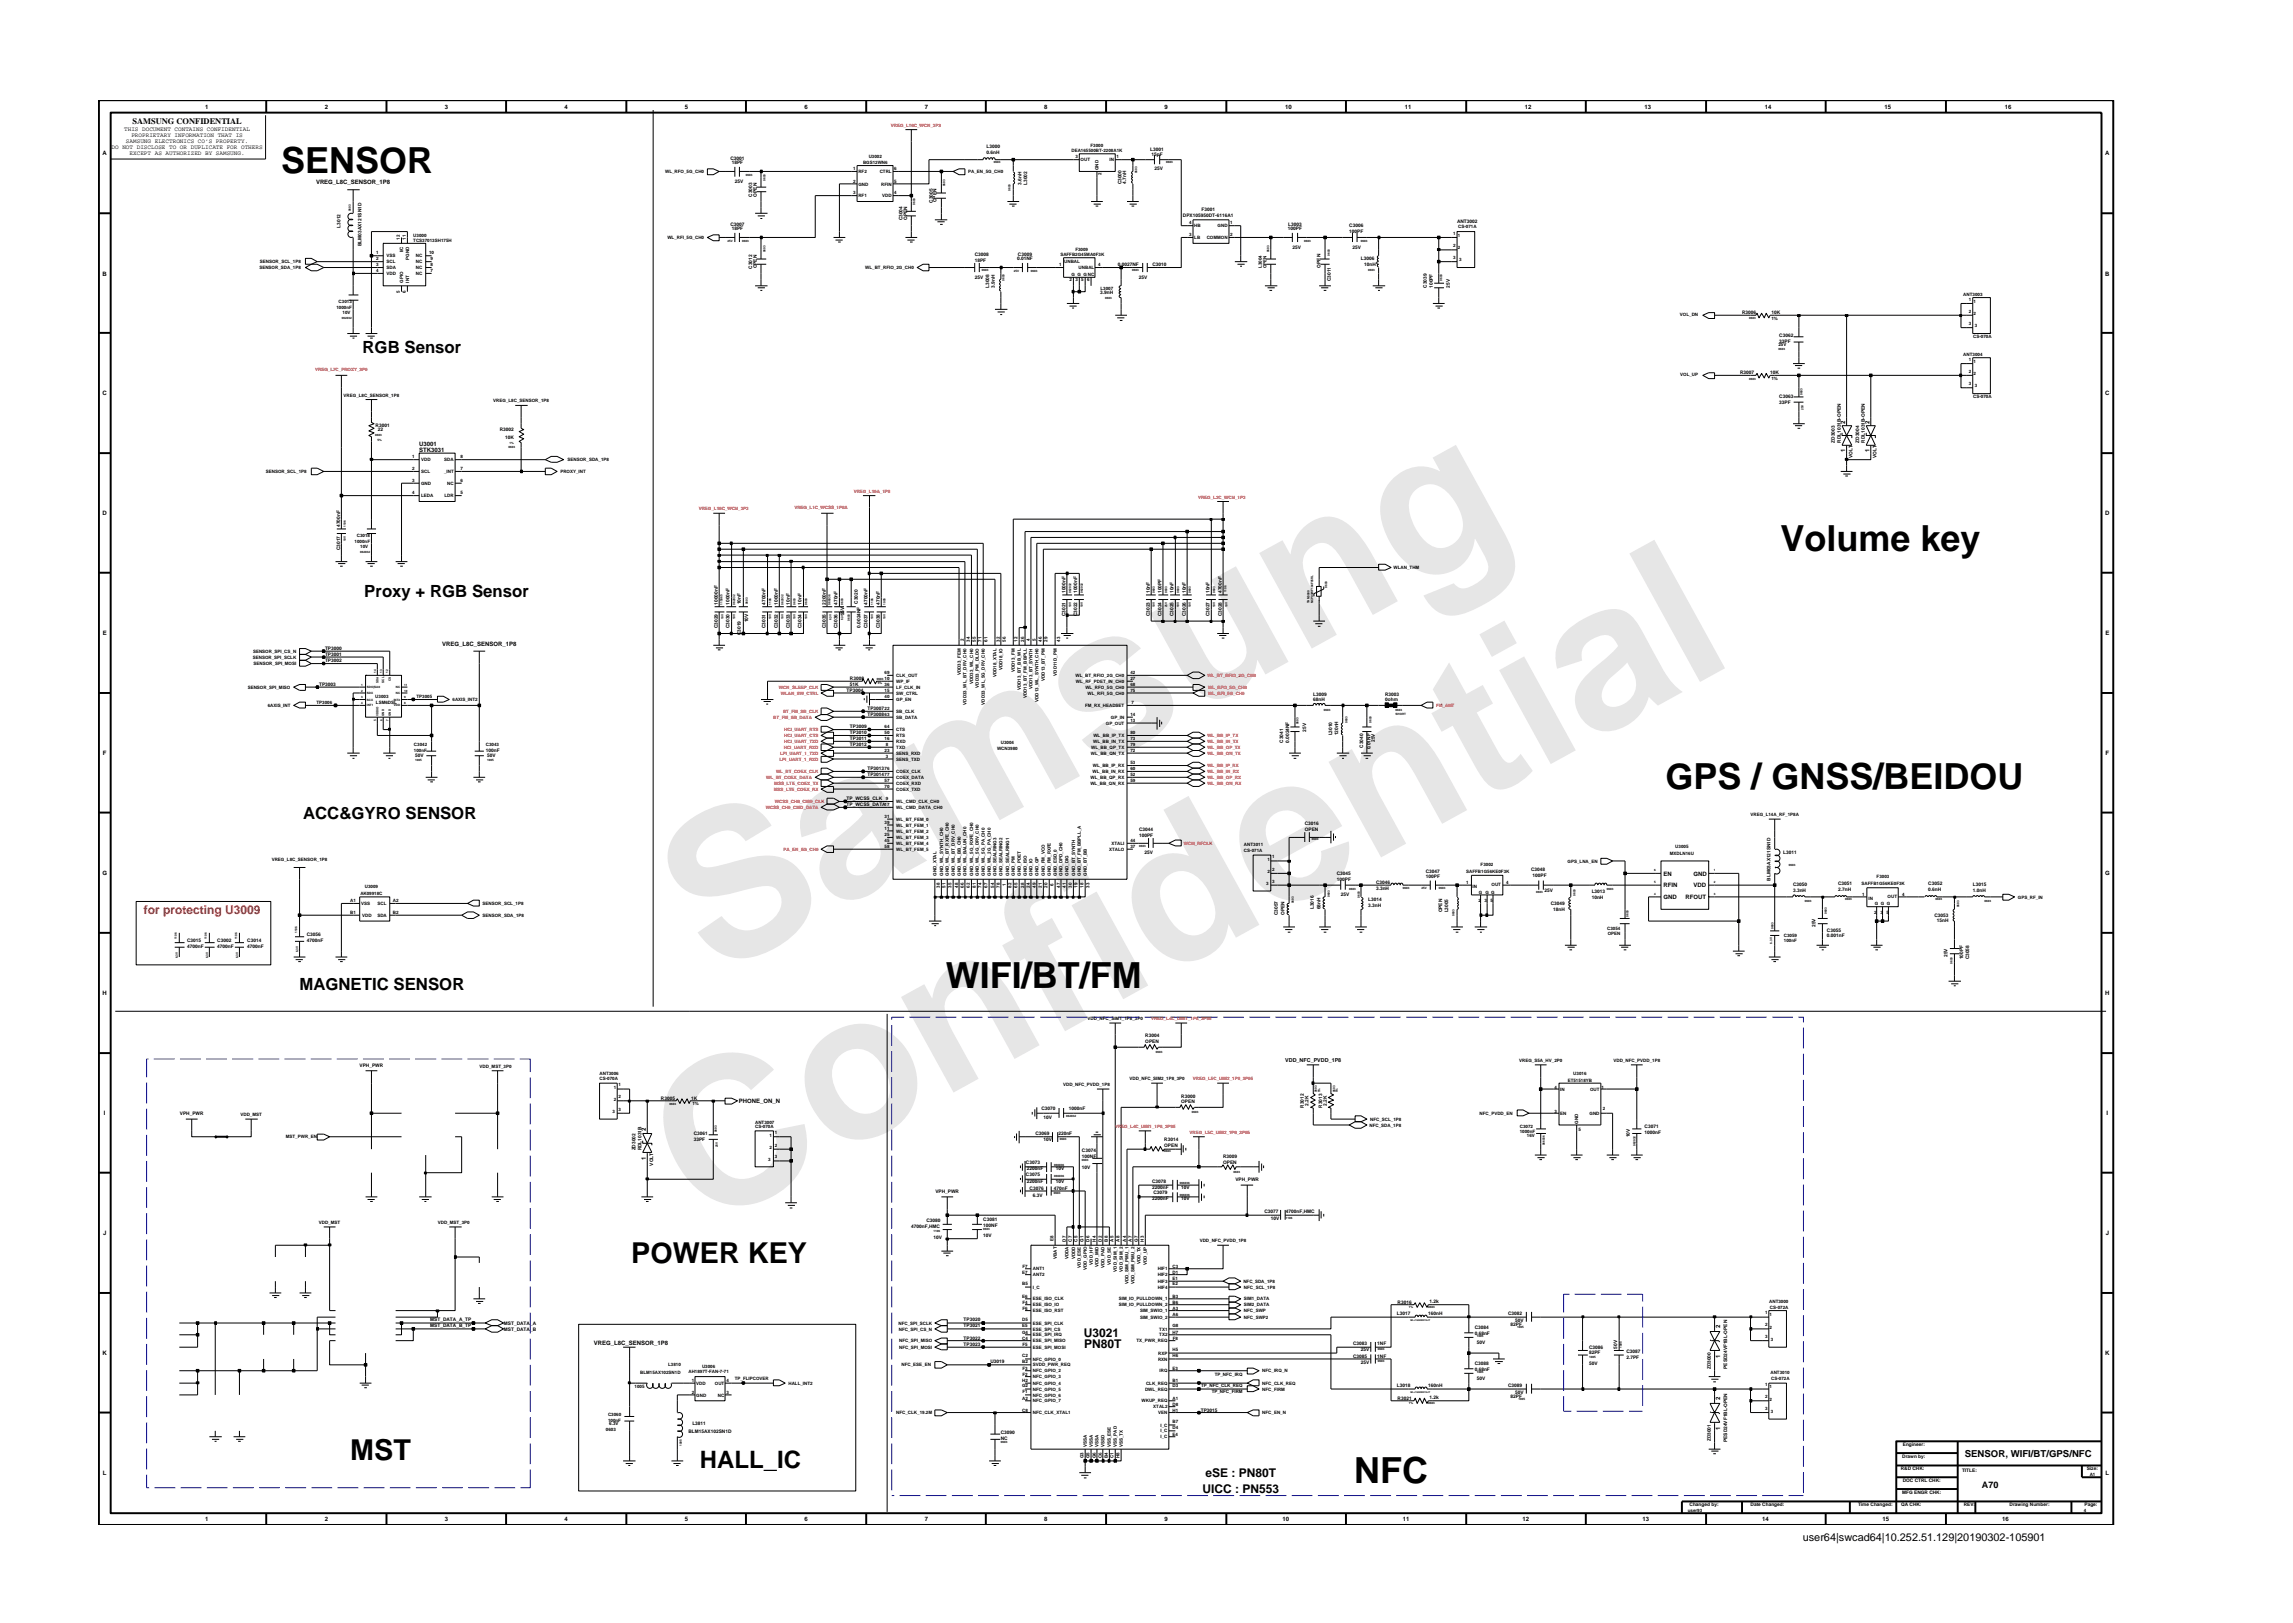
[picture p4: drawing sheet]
<svg xmlns="http://www.w3.org/2000/svg" width="297mm" height="210mm" viewBox="0 0 297 210" stroke-linecap="round" stroke-linejoin="round" font-family="sans-serif">
<defs><g id="words">
<g font-size="26.5" fill="#e6e6e6">
<text x="92.4" y="126.7" transform="rotate(-29 92.4 126.7)">Samsung</text>
<text x="91.1" y="159.4" transform="rotate(-29 91.1 159.4)">Confidential</text>
</g>
<g font-size="4.7">
<text x="36.4" y="22.5">SENSOR</text>
<text x="230.7" y="71.4">Volume key</text>
<text x="215.8" y="102.2">GPS / GNSS/BEIDOU</text>
<text x="122.5" y="128">WIFI/BT/FM</text>
<text x="175.4" y="192.1">NFC</text>
</g>
<g font-size="3.7">
<text x="81.8" y="163.6">POWER KEY</text>
<text x="45.4" y="189.1">MST</text>
</g>
<text font-size="3.1" x="90.7" y="190.2">HALL_IC</text>
<g font-size="2.2">
<text x="47" y="45.8">RGB Sensor</text>
<text x="47.2" y="77.4">Proxy + RGB Sensor</text>
<text x="39.3" y="106.1">ACC&amp;GYRO SENSOR</text>
<text x="38.8" y="128.2">MAGNETIC SENSOR</text>
</g>
<text font-size="1.6" fill="#f00" x="18.6" y="118.4">for protecting U3009</text>
<g font-size="1.6">
<text x="140.4" y="173.1">U3021</text>
<text x="140.4" y="174.7">PN80T</text>
<text x="156.2" y="191.3">eSE : PN80T</text>
<text x="155.8" y="193.5">UICC : PN553</text>
</g>
<text font-size="1.4" x="233.5" y="199.7">user64|swcad64|10.252.51.129|20190302-105901</text>
<g font-size="1.2">
<text x="254.5" y="188.7">SENSOR, WIFI/BT/GPS/NFC</text>
<text x="256.7" y="192.7">A70</text>
</g>
<text font-size="1.1" x="17.2" y="16.1">SAMSUNG CONFIDENTIAL</text>
<g font-size=".8">
<text x="16.1" y="17">THIS DOCUMENT CONTAINS CONFIDENTIAL</text>
<text x="17" y="17.8">PROPRIETARY INFORMATION THAT IS</text>
<text x="26.6" y="14.1">1</text>
<text x="42.1" y="14.1">2</text>
<text x="57.6" y="14.1">3</text>
<text x="73.1" y="14.1">4</text>
<text x="88.7" y="14.1">5</text>
<text x="104.2" y="14.1">6</text>
<text x="119.8" y="14.1">7</text>
<text x="135.3" y="14.1">8</text>
<text x="150.9" y="14.1">9</text>
<text x="166.5" y="14.1">10</text>
<text x="182" y="14.1">11</text>
<text x="197.5" y="14.1">12</text>
<text x="213" y="14.1">13</text>
<text x="228.6" y="14.1">14</text>
<text x="244.1" y="14.1">15</text>
<text x="259.7" y="14.1">16</text>
<text x="13.3" y="20.1">A</text>
<text x="14.5" y="19.3">DO NOT DISCLOSE TO OR DUPLICATE FOR OTHERS</text>
<text x="16.3" y="18.5">SAMSUNG ELECTRONICS CO’S PROPERTY.</text>
<text x="16.8" y="20.1">EXCEPT AS AUTHORIZED BY SAMSUNG.</text>
<text x="40.9" y="23.8">VREG_L8C_SENSOR_1P8</text>
<text x="272.7" y="20.1">A</text>
<text x="13.3" y="35.7">B</text>
<text x="272.7" y="35.7">B</text>
<text x="13.3" y="51.2">C</text>
<text x="272.7" y="51.2">C</text>
<text x="54.3" y="58.5">STK3031</text>
<text x="54.3" y="57.8">U3001</text>
<text x="239" y="58.6" transform="rotate(-90 239 58.6)">1</text>
<text x="239" y="54.9" transform="rotate(-90 239 54.9)">2</text>
<text x="242.2" y="58.6" transform="rotate(-90 242.2 58.6)">1</text>
<text x="242.2" y="54.9" transform="rotate(-90 242.2 54.9)">2</text>
<text x="13.3" y="66.8">D</text>
<text x="272.7" y="66.8">D</text>
<text x="13.3" y="82.3">E</text>
<text x="57.3" y="83.7">VREG_L8C_SENSOR_1P8</text>
<text x="272.7" y="82.3">E</text>
<text x="13.3" y="97.8">F</text>
<text x="272.8" y="97.8">F</text>
<text x="13.3" y="113.3">G</text>
<text x="215.5" y="113.4">EN</text>
<text x="219.4" y="113.4">GND</text>
<text x="272.7" y="113.3">G</text>
<text x="215.5" y="116.5">GND</text>
<text x="215.5" y="115">RFIN</text>
<text x="218.3" y="116.5">RFOUT</text>
<text x="219.4" y="115">VDD</text>
<text x="13.3" y="128.9">H</text>
<text x="272.7" y="128.9">H</text>
<text x="95.7" y="142.9">PHONE_ON_N</text>
<text x="13.5" y="144.4">I</text>
<text x="83.7" y="146.5" transform="rotate(-90 83.7 146.5)">2</text>
<text x="272.9" y="144.4">I</text>
<text x="83.7" y="150.2" transform="rotate(-90 83.7 150.2)">1</text>
<text x="13.4" y="160">J</text>
<text x="272.8" y="160">J</text>
<text x="222.8" y="172" transform="rotate(-90 222.8 172)">2</text>
<text x="13.3" y="175.5">K</text>
<text x="76.9" y="174.2">VREG_L8C_SENSOR_1P8</text>
<text x="222.8" y="175.9" transform="rotate(-90 222.8 175.9)">1</text>
<text x="272.7" y="175.5">K</text>
<text x="222.8" y="185.2" transform="rotate(-90 222.8 185.2)">1</text>
<text x="222.8" y="181.3" transform="rotate(-90 222.8 181.3)">2</text>
<text x="13.3" y="191.1">L</text>
<text x="272.8" y="191.1">L</text>
<text x="26.6" y="197.1">1</text>
<text x="42.1" y="197.1">2</text>
<text x="57.6" y="197.1">3</text>
<text x="73.1" y="197.1">4</text>
<text x="88.7" y="197.1">5</text>
<text x="104.2" y="197.1">6</text>
<text x="119.8" y="197.1">7</text>
<text x="135.3" y="197.1">8</text>
<text x="150.9" y="197.1">9</text>
<text x="166.1" y="197.1">10</text>
<text x="181.7" y="197.1">11</text>
<text x="197.2" y="197.1">12</text>
<text x="212.8" y="197.1">13</text>
<text x="228.3" y="197.1">14</text>
<text x="243.9" y="197.1">15</text>
<text x="259.4" y="197.1">16</text>
</g>
<text font-size=".7" x="166.5" y="137.6">VDD_NFC_PVDD_1P8</text>
<g font-size=".6" fill="#f00">
<text x="115.4" y="16.4">VREG_L10C_WCN_3P3</text>
<text x="40.8" y="48.1">VREG_L7C_PROXY_3P0</text>
<text x="102.9" y="65.9">VREG_L1C_WCSS_1P8A</text>
<text x="110.6" y="63.8">VREG_L10A_1P8</text>
<text x="155.2" y="64.6">VREG_L2C_WCN_1P3</text>
<text x="90.5" y="66.1">VREG_L10C_WCN_3P3</text>
<text x="100.9" y="89.2">WCN_SLEEP_CLK</text>
<text x="101.1" y="90">WLAN_SW_CTRL</text>
<text x="156.4" y="87.7">WL_BT_RFIO_2G_CH0</text>
<text x="156.5" y="89.2">WL_RFO_5G_CH0</text>
<text x="156.5" y="90">WL_RFI_5G_CH0</text>
<text x="100.2" y="93.1">BT_FM_SB_DATA</text>
<text x="101.4" y="92.4">BT_FM_SB_CLK</text>
<text x="101.6" y="94.7">HCI_UART_RTS</text>
<text x="101.6" y="95.5">HCI_UART_CTS</text>
<text x="156.4" y="95.5">WL_BB_IP_TX</text>
<text x="186" y="91.6">FM_ANT</text>
<text x="99.3" y="100.9">WL_BT_COEX_DATA</text>
<text x="100.3" y="101.7">MSS_LTE_COEX_TX</text>
<text x="100.5" y="100.1">WL_BT_COEX_CLK</text>
<text x="101" y="98.5">LPI_UART_1_RXD</text>
<text x="101" y="97.8">LPI_UART_1_TXD</text>
<text x="101.5" y="97">HCI_UART_RXD</text>
<text x="101.6" y="96.3">HCI_UART_TXD</text>
<text x="156.4" y="100.9">WL_BB_QP_RX</text>
<text x="156.4" y="99.4">WL_BB_IP_RX</text>
<text x="156.4" y="101.7">WL_BB_QN_RX</text>
<text x="156.4" y="100.1">WL_BB_IN_RX</text>
<text x="156.4" y="97.8">WL_BB_QN_TX</text>
<text x="156.4" y="96.3">WL_BB_IN_TX</text>
<text x="156.4" y="97">WL_BB_QP_TX</text>
<text x="99.2" y="104.8">WCSS_CH0_CMD_DATA</text>
<text x="100.2" y="102.4">MSS_LTE_COEX_RX</text>
<text x="100.4" y="104">WCSS_CH0_CMD_CLK</text>
<text x="101.5" y="110.2">PA_EN_5G_CH0</text>
<text x="153.4" y="109.5">WCN_RFCLK</text>
<text x="149.1" y="132.2">VREG_L4C_UIM1_1P8_2P95</text>
<text x="154.5" y="139.9">VREG_L5C_UIM2_1P8_2P95</text>
<text x="144.4" y="146.1">VREG_L4C_UIM1_1P8_2P95</text>
<text x="154.1" y="147">VREG_L5C_UIM2_1P8_2P95</text>
</g>
<g font-size=".6">
<text x="86.2" y="22.4">WL_RFO_5G_CH0</text>
<text x="94.6" y="20.7">C3001</text>
<text x="94.8" y="21.3">18PF</text>
<text x="95.2" y="23.7">25V</text>
<text x="110.5" y="23.7">2</text>
<text x="110.5" y="22">1</text>
<text x="111.2" y="22.4">RF2</text>
<text x="111.8" y="21.3">BGS12WN6</text>
<text x="112.5" y="20.5">U3002</text>
<text x="114" y="22.4">CTRL</text>
<text x="115.9" y="22">6</text>
<text x="115.9" y="23.7">5</text>
<text x="125.4" y="22.4">PA_EN_5G_CH0</text>
<text x="127.8" y="19.2">L3000</text>
<text x="127.8" y="19.9">0.6nH</text>
<text x="132.3" y="23.9" transform="rotate(-90 132.3 23.9)">3.6nH</text>
<text x="133.1" y="24" transform="rotate(-90 133.1 24)">L3002</text>
<text x="138.8" y="19.8">DEA165500BT-2208A1K</text>
<text x="139.3" y="20.5">3</text>
<text x="140" y="20.9">OUT</text>
<text x="141.3" y="19">F3000</text>
<text x="142.3" y="22" transform="rotate(-90 142.3 22)">GND</text>
<text x="142.7" y="22.7" transform="rotate(-90 142.7 22.7)">2</text>
<text x="143.7" y="20.9">IN</text>
<text x="144.6" y="20.5">1</text>
<text x="145.3" y="23.9" transform="rotate(-90 145.3 23.9)">C3000</text>
<text x="145.9" y="23.8" transform="rotate(-90 145.9 23.8)">4.7nH</text>
<text x="149" y="19.6">L3001</text>
<text x="149.2" y="20.2">15pF</text>
<text x="149.5" y="22">25V</text>
<text x="44.1" y="29.5" transform="rotate(-90 44.1 29.5)">L3012</text>
<text x="94.6" y="29.3">C3007</text>
<text x="94.8" y="29.8">18PF</text>
<text x="97.5" y="25.5" transform="rotate(-90 97.5 25.5)">C3003</text>
<text x="98" y="25.5" transform="rotate(-90 98 25.5)">OPEN</text>
<text x="110.5" y="25.2">3</text>
<text x="111.2" y="24">GND</text>
<text x="111.2" y="25.6">RF1</text>
<text x="114.2" y="24">RFIN</text>
<text x="114.3" y="25.6">VDD</text>
<text x="115.9" y="25.2">4</text>
<text x="116.9" y="28.5" transform="rotate(-90 116.9 28.5)">C3004</text>
<text x="117.5" y="28.5" transform="rotate(-90 117.5 28.5)">OPEN</text>
<text x="120.8" y="26.3" transform="rotate(-90 120.8 26.3)">C3005</text>
<text x="121.3" y="26.2" transform="rotate(-90 121.3 26.2)">OPEN</text>
<text x="153.2" y="28.1">DPX105950DT-6116A1</text>
<text x="154.1" y="29.1">4</text>
<text x="154.7" y="29.5">HB</text>
<text x="155.7" y="27.3">F3001</text>
<text x="157.7" y="29.5">GND</text>
<text x="159.4" y="29.1">1</text>
<text x="166.8" y="29.8">100PF</text>
<text x="166.9" y="29.3">L3003</text>
<text x="174.8" y="29.4">C3006</text>
<text x="188.8" y="28.9">ANT3002</text>
<text x="188.9" y="29.6">CS-071A</text>
<text x="33.6" y="34.9">SENSOR_SDA_1P8</text>
<text x="33.7" y="34.1">SENSOR_SCL_1P8</text>
<text x="46.8" y="31.9" transform="rotate(-90 46.8 31.9)">BLM03AX121SN1D</text>
<text x="48.7" y="33.7">2</text>
<text x="48.7" y="34.4">3</text>
<text x="48.7" y="35.3">4</text>
<text x="48.7" y="32.9">1</text>
<text x="50.1" y="34.1">SCL</text>
<text x="50.1" y="34.9">SDA</text>
<text x="50.1" y="35.6">VDD</text>
<text x="50.1" y="33.3">VSS</text>
<text x="51.8" y="31.1" transform="rotate(-90 51.8 31.1)">12</text>
<text x="52.2" y="32.7" transform="rotate(-90 52.2 32.7)">I/C</text>
<text x="52.6" y="31.1" transform="rotate(-90 52.6 31.1)">11</text>
<text x="53" y="33.6" transform="rotate(-90 53 33.6)">PGND</text>
<text x="53.5" y="30.8">U3000</text>
<text x="53.5" y="31.4">TCS37013SH175H</text>
<text x="53.9" y="34.9">NC</text>
<text x="53.9" y="34.1">NC</text>
<text x="53.9" y="35.6">NC</text>
<text x="53.9" y="33.3">NC</text>
<text x="55.6" y="32.9">10</text>
<text x="55.7" y="33.7">9</text>
<text x="55.7" y="35.3">7</text>
<text x="55.7" y="34.4">8</text>
<text x="86.5" y="31">WL_RFI_5G_CH0</text>
<text x="97.5" y="34.8" transform="rotate(-90 97.5 34.8)">C3012</text>
<text x="98" y="34.8" transform="rotate(-90 98 34.8)">OPEN</text>
<text x="112.1" y="34.9">WL_BT_RFIO_2G_CH0</text>
<text x="126.3" y="33.9">18PF</text>
<text x="126.3" y="33.1">C3008</text>
<text x="131.8" y="33.7">0.01NF</text>
<text x="131.9" y="33.1">C3009</text>
<text x="137.2" y="34.5">1</text>
<text x="137.4" y="33.2">SAFFB2G45MA0F3K</text>
<text x="137.9" y="34.1">UNBAL</text>
<text x="138.8" y="35.8">G G G NC</text>
<text x="139.3" y="32.5">F3009</text>
<text x="139.7" y="34.8">UNBAL</text>
<text x="142.3" y="34.5">4</text>
<text x="144.8" y="34.5">0.0027NF</text>
<text x="149.3" y="34.5">C3010</text>
<text x="154.1" y="30.6">3</text>
<text x="154.7" y="31">LB</text>
<text x="156.3" y="31">COMMON</text>
<text x="159.4" y="30.6">2</text>
<text x="163.5" y="34.7" transform="rotate(-90 163.5 34.7)">L3004</text>
<text x="164.1" y="34.7" transform="rotate(-90 164.1 34.7)">OPEN</text>
<text x="167.4" y="32.2">25V</text>
<text x="171.1" y="34.7" transform="rotate(-90 171.1 34.7)">OPEN</text>
<text x="174.8" y="30.2">100PF</text>
<text x="175.2" y="32.2">25V</text>
<text x="176.3" y="33.7">L3006</text>
<text x="176.7" y="34.5">10nH</text>
<text x="188.3" y="30.4">1</text>
<text x="188.3" y="31.9">2</text>
<text x="188.3" y="33.6">3</text>
<text x="188.8" y="30.8">1</text>
<text x="188.8" y="32.3">2</text>
<text x="189" y="33.8">3</text>
<text x="43.6" y="40.1">1000nF</text>
<text x="43.9" y="39.3">C3013</text>
<text x="44.4" y="40.7">10V</text>
<text x="51.8" y="38" transform="rotate(-90 51.8 38)">5</text>
<text x="52.2" y="36.6" transform="rotate(-90 52.2 36.6)">GPIO</text>
<text x="52.6" y="38" transform="rotate(-90 52.6 38)">6</text>
<text x="53" y="36.6" transform="rotate(-90 53 36.6)">INT</text>
<text x="126.3" y="36.1">25V</text>
<text x="128.1" y="37.3" transform="rotate(-90 128.1 37.3)">L3008</text>
<text x="128.9" y="37.3" transform="rotate(-90 128.9 37.3)">3.9nH</text>
<text x="138.5" y="36.4">2</text>
<text x="139.3" y="36.4">3</text>
<text x="140.1" y="36.4">5</text>
<text x="140.8" y="36.4">6</text>
<text x="142.5" y="38.1">3.9nH</text>
<text x="142.6" y="37.5">L3007</text>
<text x="147.5" y="36.1">25V</text>
<text x="172.4" y="36.4" transform="rotate(-90 172.4 36.4)">C3011</text>
<text x="184.9" y="37.3" transform="rotate(-90 184.9 37.3)">C3039</text>
<text x="185.6" y="37.3" transform="rotate(-90 185.6 37.3)">100PF</text>
<text x="187.8" y="37.3" transform="rotate(-90 187.8 37.3)">25V</text>
<text x="217.6" y="40.9">VOL_DN</text>
<text x="225.7" y="40.7">R3006</text>
<text x="229.5" y="41.4">1%</text>
<text x="229.5" y="40.7">10K</text>
<text x="254.3" y="38.4">ANT3003</text>
<text x="255.1" y="39">1</text>
<text x="255.1" y="40.5">2</text>
<text x="255.7" y="39.3">1</text>
<text x="255.7" y="40.8">2</text>
<text x="230.4" y="44.8">25V</text>
<text x="230.5" y="43.6">C3062</text>
<text x="230.5" y="44.4">33PF</text>
<text x="254.3" y="46.2">ANT3004</text>
<text x="255.1" y="42.1">3</text>
<text x="255.1" y="46.8">1</text>
<text x="255.6" y="43.8">CS-070A</text>
<text x="255.7" y="47">1</text>
<text x="255.8" y="42.4">3</text>
<text x="44.5" y="51.4">VREG_L8C_SENSOR_1P8</text>
<text x="63.9" y="52.1">VREG_L8C_SENSOR_1P8</text>
<text x="217.7" y="48.7">VOL_UP</text>
<text x="225.4" y="48.5">R3007</text>
<text x="229.3" y="48.5">10K</text>
<text x="229.5" y="49.2">1%</text>
<text x="230.5" y="51.6">C3063</text>
<text x="230.5" y="52.4">33PF</text>
<text x="255.1" y="48.3">2</text>
<text x="255.1" y="49.8">3</text>
<text x="255.6" y="51.6">CS-070A</text>
<text x="255.7" y="48.6">2</text>
<text x="255.8" y="50.2">3</text>
<text x="48.7" y="55.3">R3001</text>
<text x="49" y="55.9">22</text>
<text x="53.4" y="59.3">1</text>
<text x="54.6" y="59.8">VDD</text>
<text x="57.6" y="59.8">SDA</text>
<text x="59.6" y="59.3">8</text>
<text x="64.7" y="55.9">R3002</text>
<text x="65.4" y="56.9">10K</text>
<text x="73.5" y="59.8">SENSOR_SDA_1P8</text>
<text x="237.7" y="57.3" transform="rotate(-90 237.7 57.3)">ZD3003</text>
<text x="238.4" y="57.3" transform="rotate(-90 238.4 57.3)">RDL1031B-OPEN</text>
<text x="240" y="59.3" transform="rotate(-90 240 59.3)">VOLT</text>
<text x="240.8" y="57.3" transform="rotate(-90 240.8 57.3)">ZD3004</text>
<text x="241.6" y="57.3" transform="rotate(-90 241.6 57.3)">RDL1031B-OPEN</text>
<text x="243.1" y="59.3" transform="rotate(-90 243.1 59.3)">VOLT</text>
<text x="34.4" y="61.3">SENSOR_SCL_1P8</text>
<text x="53.4" y="60.9">2</text>
<text x="53.4" y="62.5">3</text>
<text x="53.4" y="64">4</text>
<text x="54.6" y="61.3">SCL</text>
<text x="54.6" y="62.8">GND</text>
<text x="54.6" y="64.4">LEDA</text>
<text x="57.5" y="61.3">_INT</text>
<text x="57.6" y="64.4">LDR</text>
<text x="57.9" y="62.8">NC</text>
<text x="59.6" y="64">5</text>
<text x="59.6" y="62.5">6</text>
<text x="59.6" y="60.9">7</text>
<text x="72.6" y="61.3">PROXY_INT</text>
<text x="44.1" y="71.3" transform="rotate(-90 44.1 71.3)">C3017</text>
<text x="44.1" y="68.3" transform="rotate(-90 44.1 68.3)">4700nF</text>
<text x="45.9" y="70.4">1000nF</text>
<text x="46.2" y="69.6">C3018</text>
<text x="46.7" y="71">10V</text>
<text x="138" y="76.8" transform="rotate(-90 138 76.8)">1000nF</text>
<text x="139.6" y="76.8" transform="rotate(-90 139.6 76.8)">1000nF</text>
<text x="149" y="76.8" transform="rotate(-90 149 76.8)">10nF</text>
<text x="150.5" y="76.8" transform="rotate(-90 150.5 76.8)">100PF</text>
<text x="152" y="76.8" transform="rotate(-90 152 76.8)">10nF</text>
<text x="153.6" y="76.8" transform="rotate(-90 153.6 76.8)">10nF</text>
<text x="156.7" y="76.8" transform="rotate(-90 156.7 76.8)">10nF</text>
<text x="158.3" y="76.8" transform="rotate(-90 158.3 76.8)">4700nF</text>
<text x="180.5" y="73.7">WLAN_THM</text>
<text x="93" y="81.4" transform="rotate(-90 93 81.4)">C3029</text>
<text x="93" y="78.3" transform="rotate(-90 93 78.3)">10000nF</text>
<text x="94.5" y="81.4" transform="rotate(-90 94.5 81.4)">C3030</text>
<text x="94.5" y="78.3" transform="rotate(-90 94.5 78.3)">1000nF</text>
<text x="96" y="82.3" transform="rotate(-90 96 82.3)">C3019</text>
<text x="96" y="78.3" transform="rotate(-90 96 78.3)">10nF</text>
<text x="96.9" y="80.6" transform="rotate(-90 96.9 80.6)">10V</text>
<text x="99.2" y="81.4" transform="rotate(-90 99.2 81.4)">C3031</text>
<text x="99.2" y="78.3" transform="rotate(-90 99.2 78.3)">4700nF</text>
<text x="100.8" y="81.4" transform="rotate(-90 100.8 81.4)">C3032</text>
<text x="100.8" y="78.3" transform="rotate(-90 100.8 78.3)">1000nF</text>
<text x="102.3" y="81.4" transform="rotate(-90 102.3 81.4)">C3033</text>
<text x="102.3" y="78.3" transform="rotate(-90 102.3 78.3)">10nF</text>
<text x="103.8" y="81.4" transform="rotate(-90 103.8 81.4)">C3034</text>
<text x="103.8" y="78.3" transform="rotate(-90 103.8 78.3)">10nF</text>
<text x="107" y="81.4" transform="rotate(-90 107 81.4)">C3035</text>
<text x="107" y="78.3" transform="rotate(-90 107 78.3)">2200nF</text>
<text x="108.5" y="81.4" transform="rotate(-90 108.5 81.4)">C3036</text>
<text x="108.5" y="78.3" transform="rotate(-90 108.5 78.3)">470nF</text>
<text x="109.4" y="79.7" transform="rotate(-90 109.4 79.7)">25V</text>
<text x="111.1" y="78.2" transform="rotate(-90 111.1 78.2)">C3020</text>
<text x="111.5" y="81.3" transform="rotate(-90 111.5 81.3)">0.0024NF</text>
<text x="112.4" y="78.3" transform="rotate(-90 112.4 78.3)">4700nF</text>
<text x="112.4" y="81.4" transform="rotate(-90 112.4 81.4)">C3037</text>
<text x="114" y="81.4" transform="rotate(-90 114 81.4)">C3038</text>
<text x="114" y="78.3" transform="rotate(-90 114 78.3)">470nF</text>
<text x="124.9" y="83" transform="rotate(-90 124.9 83)">2</text>
<text x="125.6" y="83.2" transform="rotate(-90 125.6 83.2)">34</text>
<text x="126.4" y="83.2" transform="rotate(-90 126.4 83.2)">55</text>
<text x="127.2" y="83.2" transform="rotate(-90 127.2 83.2)">71</text>
<text x="127.9" y="83.2" transform="rotate(-90 127.9 83.2)">61</text>
<text x="129.5" y="83.2" transform="rotate(-90 129.5 83.2)">32</text>
<text x="130.3" y="83.2" transform="rotate(-90 130.3 83.2)">56</text>
<text x="131.8" y="83.2" transform="rotate(-90 131.8 83.2)">12</text>
<text x="132.7" y="83.2" transform="rotate(-90 132.7 83.2)">26</text>
<text x="133.4" y="83" transform="rotate(-90 133.4 83)">4</text>
<text x="134.2" y="83" transform="rotate(-90 134.2 83)">5</text>
<text x="134.9" y="83.2" transform="rotate(-90 134.9 83.2)">46</text>
<text x="135.7" y="83.2" transform="rotate(-90 135.7 83.2)">29</text>
<text x="137.3" y="83.2" transform="rotate(-90 137.3 83.2)">43</text>
<text x="138" y="79.8" transform="rotate(-90 138 79.8)">C3021</text>
<text x="139.6" y="79.8" transform="rotate(-90 139.6 79.8)">C3022</text>
<text x="149" y="79.8" transform="rotate(-90 149 79.8)">C3023</text>
<text x="150.5" y="79.8" transform="rotate(-90 150.5 79.8)">C3024</text>
<text x="152" y="79.8" transform="rotate(-90 152 79.8)">C3025</text>
<text x="153.6" y="79.8" transform="rotate(-90 153.6 79.8)">C3026</text>
<text x="156.7" y="79.8" transform="rotate(-90 156.7 79.8)">C3027</text>
<text x="158.3" y="79.8" transform="rotate(-90 158.3 79.8)">C3028</text>
<text x="32.1" y="89.2">SENSOR_SPI_MISO</text>
<text x="32.8" y="85.3">SENSOR_SPI_SCLK</text>
<text x="32.8" y="84.6">SENSOR_SPI_CS_N</text>
<text x="32.8" y="86.2">SENSOR_SPI_MOSI</text>
<text x="41.3" y="88.9">TP3003</text>
<text x="42.1" y="85.8">TP3002</text>
<text x="42.1" y="85">TP3001</text>
<text x="42.1" y="84.2">TP3000</text>
<text x="109.7" y="89.7">TP3004</text>
<text x="110.1" y="88.1">R3008</text>
<text x="110.1" y="88.8">51K</text>
<text x="114.6" y="87.3">69</text>
<text x="114.6" y="89.6">15</text>
<text x="114.6" y="88.9">36</text>
<text x="114.6" y="88.1">10</text>
<text x="116.1" y="87.7">CLK_OUT</text>
<text x="116.1" y="90">SW_CTRL</text>
<text x="116.1" y="89.2">LF_CLK_IN</text>
<text x="116.1" y="88.5">WP_IF</text>
<text x="124.4" y="87.4" transform="rotate(-90 124.4 87.4)">VDD33_FEM</text>
<text x="126.1" y="88.6" transform="rotate(-90 126.1 88.6)">VDD33_WL_CH0</text>
<text x="126.8" y="89.1" transform="rotate(-90 126.8 89.1)">VDD33_PM_DLDO</text>
<text x="129.1" y="87.7" transform="rotate(-90 129.1 87.7)">VDD18_XTAL</text>
<text x="129.9" y="86.8" transform="rotate(-90 129.9 86.8)">VDD18_IO</text>
<text x="131.5" y="87.1" transform="rotate(-90 131.5 87.1)">VDD13_FM</text>
<text x="132.2" y="89.4" transform="rotate(-90 132.2 89.4)">VDD13_BT_BB_WL</text>
<text x="133.8" y="89.3" transform="rotate(-90 133.8 89.3)">VDD13_BT_SYNTH</text>
<text x="135.4" y="88.2" transform="rotate(-90 135.4 88.2)">VDD13_BT_PM</text>
<text x="136.9" y="87.5" transform="rotate(-90 136.9 87.5)">VDD11D_PM</text>
<text x="139.3" y="87.7">WL_BT_RFIO_2G_CH0</text>
<text x="139.4" y="88.5">WL_RF_PDET_IN_CH0</text>
<text x="140.6" y="89.2">WL_RFO_5G_CH0</text>
<text x="140.9" y="90">WL_RFI_5G_CH0</text>
<text x="146.4" y="88.9">68</text>
<text x="146.4" y="88.1">27</text>
<text x="146.4" y="87.3">42</text>
<text x="146.4" y="89.6">75</text>
<text x="34.7" y="91.6">6AXIS_INT</text>
<text x="41" y="91.2">TP3006</text>
<text x="48.6" y="90.4">U3003</text>
<text x="48.7" y="91.2">LSM6DSL</text>
<text x="54" y="90.4">TP3005</text>
<text x="58.6" y="90.8">6AXIS_INT2</text>
<text x="110.1" y="95.1">TP3010</text>
<text x="110.1" y="94.3">TP3009</text>
<text x="110.1" y="95.8">TP3011</text>
<text x="112.4" y="92.8">TP300863</text>
<text x="112.4" y="91.9">TP300722</text>
<text x="114.6" y="95.8">16</text>
<text x="114.6" y="95.1">50</text>
<text x="114.6" y="90.4">40</text>
<text x="114.6" y="94.3">64</text>
<text x="116.1" y="93.1">SB_DATA</text>
<text x="116.1" y="94.7">CTS</text>
<text x="116.1" y="95.5">RTS</text>
<text x="116.1" y="90.8">GP_EN</text>
<text x="116.1" y="92.4">SB_CLK</text>
<text x="125.2" y="91.3" transform="rotate(-90 125.2 91.3)">VDD33_WL_BT_DRV_CH0</text>
<text x="127.6" y="91.3" transform="rotate(-90 127.6 91.3)">VDD33_WL_5G_DRV_CH0</text>
<text x="133" y="90.4" transform="rotate(-90 133 90.4)">VDD13_BT_FM_BBPLL</text>
<text x="134.5" y="90.9" transform="rotate(-90 134.5 90.9)">VDD13_WL_SYNTH_CH0</text>
<text x="140.6" y="91.6">FM_RX_HEADSET</text>
<text x="141.6" y="95.5">WL_BB_IP_TX</text>
<text x="143.3" y="93.9">GP_OUT</text>
<text x="143.9" y="93.1">GP_IN</text>
<text x="146.4" y="93.5">13</text>
<text x="146.4" y="95.1">80</text>
<text x="146.4" y="92.8">14</text>
<text x="146.4" y="95.8">73</text>
<text x="146.6" y="91.2">7</text>
<text x="169.2" y="94.8" transform="rotate(-90 169.2 94.8)">25V</text>
<text x="170.1" y="90.9">68nH</text>
<text x="170.1" y="90.1">L3009</text>
<text x="172.6" y="95.3" transform="rotate(-90 172.6 95.3)">L3010</text>
<text x="173.3" y="95.3" transform="rotate(-90 173.3 95.3)">120nH</text>
<text x="179.4" y="90.9">0ohm</text>
<text x="179.4" y="90.1">R3003</text>
<text x="53.6" y="96.6">C3042</text>
<text x="53.6" y="97.4">100nF</text>
<text x="53.8" y="98">50V</text>
<text x="62.9" y="97.4">100nF</text>
<text x="62.9" y="96.6">C3043</text>
<text x="63.1" y="98">50V</text>
<text x="110.1" y="96.6">TP3012</text>
<text x="112.4" y="100.5">TP301477</text>
<text x="112.4" y="99.7">TP301376</text>
<text x="114.6" y="101.2">57</text>
<text x="114.6" y="97.4">23</text>
<text x="114.8" y="96.6">8</text>
<text x="114.8" y="98.2">3</text>
<text x="116.1" y="97">TXD</text>
<text x="116.1" y="96.3">RXD</text>
<text x="116.1" y="100.1">COEX_CLK</text>
<text x="116.1" y="100.9">COEX_DATA</text>
<text x="116.1" y="101.7">COEX_RXD</text>
<text x="116.1" y="98.5">SENS_TXD</text>
<text x="116.1" y="97.8">SENS_RXD</text>
<text x="129.2" y="97.2">WCN3980</text>
<text x="129.6" y="96.4">U3004</text>
<text x="141.3" y="101.7">WL_BB_QN_RX</text>
<text x="141.3" y="100.9">WL_BB_QP_RX</text>
<text x="141.3" y="97.8">WL_BB_QN_TX</text>
<text x="141.4" y="97">WL_BB_QP_TX</text>
<text x="141.5" y="100.1">WL_BB_IN_RX</text>
<text x="141.6" y="99.4">WL_BB_IP_RX</text>
<text x="141.6" y="96.3">WL_BB_IN_TX</text>
<text x="146.4" y="99.7">60</text>
<text x="146.4" y="101.2">59</text>
<text x="146.4" y="96.6">79</text>
<text x="146.4" y="97.4">72</text>
<text x="146.4" y="100.5">52</text>
<text x="146.4" y="99">53</text>
<text x="166.2" y="96.2" transform="rotate(-90 166.2 96.2)">C3041</text>
<text x="167" y="96.2" transform="rotate(-90 167 96.2)">0.0024NF</text>
<text x="176.6" y="96.9" transform="rotate(-90 176.6 96.9)">C3040</text>
<text x="177.5" y="97.1" transform="rotate(-90 177.5 97.1)">0.01NF</text>
<text x="178.1" y="96.1" transform="rotate(-90 178.1 96.1)">25V</text>
<text x="109.7" y="103.6">TP_WCSS_CLK</text>
<text x="109.7" y="104.4">TP_WCSS_DATA17</text>
<text x="114.6" y="102.1">70</text>
<text x="114.6" y="106.8">39</text>
<text x="114.6" y="106">31</text>
<text x="114.6" y="107.5">11</text>
<text x="114.8" y="103.6">9</text>
<text x="116.1" y="102.4">COEX_TXD</text>
<text x="116.1" y="104">WL_CMD_CLK_CH0</text>
<text x="116.1" y="104.8">WL_CMD_DATA_CH0</text>
<text x="116.1" y="107.1">WL_BT_FEM_1</text>
<text x="116.1" y="106.3">WL_BT_FEM_0</text>
<text x="116.1" y="107.9">WL_BT_FEM_2</text>
<text x="147.5" y="107.6">C3044</text>
<text x="169" y="106.9">C3016</text>
<text x="169" y="107.6">OPEN</text>
<text x="226.8" y="105.7">VREG_L14A_RF_1P8A</text>
<text x="35.2" y="111.6">VREG_L8C_SENSOR_1P8</text>
<text x="114.6" y="109.8">58</text>
<text x="114.6" y="108.3">25</text>
<text x="114.6" y="109">45</text>
<text x="116.1" y="110.2">WL_BT_FEM_5</text>
<text x="116.1" y="108.7">WL_BT_FEM_3</text>
<text x="116.1" y="109.5">WL_BT_FEM_4</text>
<text x="121.3" y="113.5" transform="rotate(-90 121.3 113.5)">GND_XTAL</text>
<text x="122.2" y="113.5" transform="rotate(-90 122.2 113.5)">GND_WL_SYNTH_CH0</text>
<text x="122.9" y="113.5" transform="rotate(-90 122.9 113.5)">GND_WL_BT_RXFE_CH0</text>
<text x="123.7" y="113.5" transform="rotate(-90 123.7 113.5)">GND_WL_BT_DRV_CH0</text>
<text x="124.4" y="113.5" transform="rotate(-90 124.4 113.5)">GND_WL_BB_CH0</text>
<text x="125.2" y="113.5" transform="rotate(-90 125.2 113.5)">GND_WL_BALUN_CH0</text>
<text x="126.1" y="113.5" transform="rotate(-90 126.1 113.5)">GND_WL_5G_RXFE_CH0</text>
<text x="126.8" y="113.5" transform="rotate(-90 126.8 113.5)">GND_WL_5G_DRV_CH0</text>
<text x="127.6" y="113.5" transform="rotate(-90 127.6 113.5)">GND_WL_5G_PA_CH0</text>
<text x="128.3" y="113.5" transform="rotate(-90 128.3 113.5)">GND_WL_2G_PA_CH0</text>
<text x="129.1" y="113.5" transform="rotate(-90 129.1 113.5)">GND_SEALRING3</text>
<text x="129.9" y="113.5" transform="rotate(-90 129.9 113.5)">GND_SEALRING2</text>
<text x="130.7" y="113.5" transform="rotate(-90 130.7 113.5)">GND_SEALRING1</text>
<text x="131.5" y="113.5" transform="rotate(-90 131.5 113.5)">GND_PM</text>
<text x="132.2" y="113.5" transform="rotate(-90 132.2 113.5)">GND_PDET</text>
<text x="133" y="113.5" transform="rotate(-90 133 113.5)">GND_ISO</text>
<text x="133.8" y="113.5" transform="rotate(-90 133.8 113.5)">GND_IO</text>
<text x="134.5" y="113.5" transform="rotate(-90 134.5 113.5)">GND_GP</text>
<text x="135.4" y="113.5" transform="rotate(-90 135.4 113.5)">GND_FM_VCO</text>
<text x="136.1" y="113.5" transform="rotate(-90 136.1 113.5)">GND_FM_RXFE</text>
<text x="136.9" y="113.5" transform="rotate(-90 136.9 113.5)">GND_ESD_0</text>
<text x="137.7" y="113.5" transform="rotate(-90 137.7 113.5)">GND_DPD_CH0</text>
<text x="138.4" y="113.5" transform="rotate(-90 138.4 113.5)">GND_DIG</text>
<text x="139.3" y="113.5" transform="rotate(-90 139.3 113.5)">GND_BT_SYNTH</text>
<text x="140" y="113.5" transform="rotate(-90 140 113.5)">GND_BT_FM_BBPLL_A</text>
<text x="140.8" y="113.5" transform="rotate(-90 140.8 113.5)">GND_BT_BB</text>
<text x="143.7" y="110.2">XTALO</text>
<text x="144" y="109.5">XTALI</text>
<text x="146.4" y="109.8">37</text>
<text x="146.4" y="109">44</text>
<text x="147.6" y="108.5">100PF</text>
<text x="148.3" y="110.6">25V</text>
<text x="161.1" y="110.4">CS-071A</text>
<text x="161.1" y="109.6">ANT3011</text>
<text x="164.2" y="111.5">1</text>
<text x="164.2" y="113.1">2</text>
<text x="164.8" y="111.2">1</text>
<text x="164.8" y="112.8">2</text>
<text x="173.2" y="113.3">C3045</text>
<text x="184.7" y="113.1">C3047</text>
<text x="184.7" y="113.7">100PF</text>
<text x="189.9" y="113.1">SAFFB1G56KE0F3K</text>
<text x="191.8" y="112.2">F3002</text>
<text x="198.3" y="112.8">C3048</text>
<text x="198.5" y="113.6">100PF</text>
<text x="203.1" y="111.7">GPS_LNA_EN</text>
<text x="216.3" y="110.8">MXDLN16U</text>
<text x="217" y="109.8">U3005</text>
<text x="231" y="110.7">L3011</text>
<text x="243.1" y="113.7">F3003</text>
<text x="45.4" y="116.8">A1</text>
<text x="45.4" y="118.4">B1</text>
<text x="46.7" y="115.9">AK09918C</text>
<text x="46.8" y="117.3">VSS</text>
<text x="46.9" y="118.8">VDD</text>
<text x="47.3" y="115">U3009</text>
<text x="48.9" y="118.8">SDA</text>
<text x="48.9" y="117.3">SCL</text>
<text x="50.9" y="116.8">A2</text>
<text x="50.9" y="118.4">B2</text>
<text x="62.5" y="117.2">SENSOR_SCL_1P8</text>
<text x="62.5" y="118.8">SENSOR_SDA_1P8</text>
<text x="121.7" y="115" transform="rotate(-90 121.7 115)">38</text>
<text x="122.5" y="115" transform="rotate(-90 122.5 115)">51</text>
<text x="123.3" y="115" transform="rotate(-90 123.3 115)">35</text>
<text x="124.1" y="115" transform="rotate(-90 124.1 115)">48</text>
<text x="124.9" y="115" transform="rotate(-90 124.9 115)">66</text>
<text x="125.6" y="115" transform="rotate(-90 125.6 115)">62</text>
<text x="126.4" y="115" transform="rotate(-90 126.4 115)">81</text>
<text x="127.2" y="115" transform="rotate(-90 127.2 115)">74</text>
<text x="127.9" y="115" transform="rotate(-90 127.9 115)">67</text>
<text x="128.8" y="115" transform="rotate(-90 128.8 115)">54</text>
<text x="129.5" y="115" transform="rotate(-90 129.5 115)">78</text>
<text x="130.3" y="114.8" transform="rotate(-90 130.3 114.8)">1</text>
<text x="131.1" y="115" transform="rotate(-90 131.1 115)">82</text>
<text x="131.8" y="115" transform="rotate(-90 131.8 115)">65</text>
<text x="132.7" y="115" transform="rotate(-90 132.7 115)">28</text>
<text x="133.4" y="115" transform="rotate(-90 133.4 115)">24</text>
<text x="134.2" y="115" transform="rotate(-90 134.2 115)">49</text>
<text x="134.9" y="115" transform="rotate(-90 134.9 115)">21</text>
<text x="135.7" y="115" transform="rotate(-90 135.7 115)">20</text>
<text x="136.5" y="114.8" transform="rotate(-90 136.5 114.8)">6</text>
<text x="137.3" y="115" transform="rotate(-90 137.3 115)">47</text>
<text x="138.1" y="115" transform="rotate(-90 138.1 115)">41</text>
<text x="138.8" y="115" transform="rotate(-90 138.8 115)">30</text>
<text x="139.6" y="115" transform="rotate(-90 139.6 115)">19</text>
<text x="140.4" y="115" transform="rotate(-90 140.4 115)">18</text>
<text x="141.1" y="115" transform="rotate(-90 141.1 115)">33</text>
<text x="164" y="114.7">3</text>
<text x="164.8" y="114.3">3</text>
<text x="165.6" y="118.6" transform="rotate(-90 165.6 118.6)">C3057</text>
<text x="166.4" y="118.6" transform="rotate(-90 166.4 118.6)">OPEN</text>
<text x="170.2" y="117.8" transform="rotate(-90 170.2 117.8)">L3016</text>
<text x="171.1" y="117.8" transform="rotate(-90 171.1 117.8)">68nH</text>
<text x="173.2" y="114.1">100PF</text>
<text x="173.7" y="116.1">25V</text>
<text x="177.2" y="117.5">3.3nH</text>
<text x="177.2" y="116.8">L3014</text>
<text x="178.3" y="115.3">3.3nH</text>
<text x="178.3" y="114.5">C3046</text>
<text x="186.8" y="118.2" transform="rotate(-90 186.8 118.2)">OPEN</text>
<text x="187.6" y="118.2" transform="rotate(-90 187.6 118.2)">L3005</text>
<text x="189.9" y="114.5">1</text>
<text x="190.7" y="115">IN</text>
<text x="191.5" y="116.9">2</text>
<text x="191.6" y="115.8">G G G</text>
<text x="192.3" y="116.9">3</text>
<text x="193.1" y="116.9">5</text>
<text x="193.2" y="114.8">OUT</text>
<text x="195.1" y="114.5">4</text>
<text x="200.1" y="115.5">25V</text>
<text x="200.9" y="117.2">C3049</text>
<text x="201.2" y="118">18nH</text>
<text x="206.2" y="115.7">L3013</text>
<text x="206.2" y="116.4">10nH</text>
<text x="229.4" y="114.1" transform="rotate(-90 229.4 114.1)">BLM03AX121SN1D</text>
<text x="232.3" y="114.8">C3050</text>
<text x="232.3" y="115.6">3.3nH</text>
<text x="238.1" y="115.4">2.7nH</text>
<text x="238.1" y="114.7">C3051</text>
<text x="241.2" y="114.7">SAFFB1G56KE0F3K</text>
<text x="241.2" y="116.1">1</text>
<text x="242.1" y="116.5">IN</text>
<text x="242.8" y="118.4">2</text>
<text x="242.9" y="117.3">G G G</text>
<text x="243.6" y="118.4">3</text>
<text x="244.4" y="118.4">5</text>
<text x="244.5" y="116.4">OUT</text>
<text x="246.4" y="116.1">4</text>
<text x="249.8" y="115.4">0.6nH</text>
<text x="249.8" y="114.7">C3052</text>
<text x="250.6" y="118.7">C3053</text>
<text x="250.9" y="119.5">15nH</text>
<text x="255.6" y="114.8">L3015</text>
<text x="255.6" y="115.6">1.0nH</text>
<text x="261.4" y="116.4">GPS_RF_IN</text>
<text x="24.2" y="122.8">4700nF</text>
<text x="24.2" y="122">C3015</text>
<text x="28.1" y="122">C3002</text>
<text x="28.1" y="122.8">4700nF</text>
<text x="32" y="122.8">4700nF</text>
<text x="32" y="122">C3014</text>
<text x="39.7" y="122">4700nF</text>
<text x="39.7" y="121.3">C3056</text>
<text x="208.2" y="120.5">C3054</text>
<text x="208.3" y="121.1">OPEN</text>
<text x="231.1" y="122">100nF</text>
<text x="231.1" y="121.4">C3059</text>
<text x="235.2" y="120.1" transform="rotate(-90 235.2 120.1)">25V</text>
<text x="236.7" y="120.7">C3055</text>
<text x="236.7" y="121.4">0.001nF</text>
<text x="252.3" y="124" transform="rotate(-90 252.3 124)">25V</text>
<text x="254.3" y="124.3" transform="rotate(-90 254.3 124.3)">100PF</text>
<text x="255.1" y="124.3" transform="rotate(-90 255.1 124.3)">C3058</text>
<text x="140.9" y="132.2">VDD_NFC_SIM1_1P8_3P0</text>
<text x="148.4" y="134.4">R3004</text>
<text x="148.4" y="135.2">OPEN</text>
<text x="196.8" y="137.6">VREG_S5A_HV_2P0</text>
<text x="209" y="137.6">VDD_NFC_PVDD_1P8</text>
<text x="46.6" y="138.2">VPH_PWR</text>
<text x="62.1" y="138.4">VDD_MST_3P0</text>
<text x="77.7" y="139.3">ANT3006</text>
<text x="77.7" y="139.9">CS-070A</text>
<text x="79.5" y="141.1">1</text>
<text x="79.5" y="142.6">2</text>
<text x="80.1" y="142.3">2</text>
<text x="80.1" y="143.9">3</text>
<text x="80.1" y="140.7">1</text>
<text x="85.6" y="142.4">R3005</text>
<text x="89.5" y="142.4">1K</text>
<text x="89.7" y="143.2">1%</text>
<text x="134.9" y="143.8">C3070</text>
<text x="137.7" y="140.7">VDD_NFC_PVDD_1P8</text>
<text x="138.5" y="143.8">1000nF</text>
<text x="146.3" y="139.9">VDD_NFC_SIM2_1P8_3P0</text>
<text x="153" y="142.9">OPEN</text>
<text x="153" y="142.2">R3000</text>
<text x="168.9" y="143.5" transform="rotate(-90 168.9 143.5)">R3012</text>
<text x="169.5" y="143.3" transform="rotate(-90 169.5 143.3)">2.2K</text>
<text x="171.3" y="143.5" transform="rotate(-90 171.3 143.5)">R3013</text>
<text x="171.9" y="143.3" transform="rotate(-90 171.9 143.3)">2.2K</text>
<text x="201.4" y="141.1">4</text>
<text x="202.1" y="141.3">IN</text>
<text x="203.1" y="140.2">ET51518YB</text>
<text x="203.8" y="139.3">U3016</text>
<text x="206" y="141.3">OUT</text>
<text x="207.5" y="141.1">1</text>
<text x="207.6" y="143.8">2</text>
<text x="23.3" y="144.4">VPH_PWR</text>
<text x="31.1" y="144.6">VDD_MST</text>
<text x="37" y="147.5">MST_PWR_EN</text>
<text x="79.4" y="144.1">3</text>
<text x="82.3" y="149" transform="rotate(-90 82.3 149)">ZD3002</text>
<text x="83.1" y="149" transform="rotate(-90 83.1 149)">RDL1031B</text>
<text x="89.9" y="147.1">C3061</text>
<text x="89.9" y="147.9">33PF</text>
<text x="97.8" y="146.2">CS-070A</text>
<text x="97.8" y="145.6">ANT3007</text>
<text x="99.7" y="147.3">1</text>
<text x="99.7" y="148.8">2</text>
<text x="100.4" y="146.9">1</text>
<text x="100.4" y="148.5">2</text>
<text x="134.1" y="147.1">C3069</text>
<text x="135.2" y="145">10V</text>
<text x="135.2" y="147.9">10V</text>
<text x="137.1" y="147.1">220nF</text>
<text x="140.2" y="149.2">C3074</text>
<text x="150.8" y="147.9">R3014</text>
<text x="150.8" y="148.6">OPEN</text>
<text x="158.4" y="150">R3009</text>
<text x="177.4" y="146">NFC_SDA_1P8</text>
<text x="177.5" y="145.2">NFC_SCL_1P8</text>
<text x="191.7" y="144.4">NFC_PVDD_EN</text>
<text x="196.9" y="146.8">1000nF</text>
<text x="196.9" y="146.2">C3072</text>
<text x="197.8" y="147.3">16V</text>
<text x="201.4" y="144.2">3</text>
<text x="202.1" y="144.4">EN</text>
<text x="204.5" y="145.6" transform="rotate(-90 204.5 145.6)">GND</text>
<text x="204.5" y="146.5">5</text>
<text x="205.9" y="144.4">GND</text>
<text x="211.1" y="147.4" transform="rotate(-90 211.1 147.4)">10V</text>
<text x="213" y="146.9">1000nF</text>
<text x="213" y="146.2">C3071</text>
<text x="84.6" y="151" transform="rotate(-90 84.6 151)">VOLT</text>
<text x="99.5" y="150.4">3</text>
<text x="100.4" y="150.1">3</text>
<text x="121.2" y="154.5">VPH_PWR</text>
<text x="132.9" y="150.8">C3073</text>
<text x="132.9" y="152.4">C3075</text>
<text x="133" y="151.6">2200nF</text>
<text x="133" y="153.2">2200nF</text>
<text x="133.4" y="154.1">C3076</text>
<text x="133.8" y="155.1">6.3V</text>
<text x="136.5" y="154.1">470nF</text>
<text x="136.8" y="151.6">10V</text>
<text x="136.8" y="153.2">10V</text>
<text x="140.2" y="150.1">100NF</text>
<text x="140.2" y="151.4">10V</text>
<text x="149.2" y="153.2">C3078</text>
<text x="149.3" y="155.5">2200nF</text>
<text x="149.3" y="154">2200nF</text>
<text x="149.4" y="154.7">C3079</text>
<text x="153" y="155.5">10V</text>
<text x="153" y="154">10V</text>
<text x="158.4" y="150.7">OPEN</text>
<text x="160" y="153">VPH_PWR</text>
<text x="41.3" y="158.6">VDD_MST</text>
<text x="56.7" y="158.6">VDD_MST_3P0</text>
<text x="118.1" y="159.1">4700nF,HMC</text>
<text x="120" y="158.4">C3080</text>
<text x="120.9" y="160.5">10V</text>
<text x="127.4" y="160.3">10V</text>
<text x="127.4" y="158.9">100NF</text>
<text x="127.4" y="158.2">C3081</text>
<text x="136.5" y="160.8" transform="rotate(-90 136.5 160.8)">E8</text>
<text x="138.1" y="160.8" transform="rotate(-90 138.1 160.8)">D7</text>
<text x="138.8" y="160.8" transform="rotate(-90 138.8 160.8)">C7</text>
<text x="139.6" y="160.8" transform="rotate(-90 139.6 160.8)">C5</text>
<text x="140.4" y="160.9" transform="rotate(-90 140.4 160.9)">G1</text>
<text x="141.1" y="160.8" transform="rotate(-90 141.1 160.8)">D6</text>
<text x="142" y="160.8" transform="rotate(-90 142 160.8)">H4</text>
<text x="142.7" y="160.8" transform="rotate(-90 142.7 160.8)">D2</text>
<text x="143.5" y="160.8" transform="rotate(-90 143.5 160.8)">B8</text>
<text x="144.3" y="160.8" transform="rotate(-90 144.3 160.8)">A5</text>
<text x="145" y="160.8" transform="rotate(-90 145 160.8)">A8</text>
<text x="145.9" y="160.8" transform="rotate(-90 145.9 160.8)">A4</text>
<text x="146.6" y="160.8" transform="rotate(-90 146.6 160.8)">A7</text>
<text x="147.4" y="160.9" transform="rotate(-90 147.4 160.9)">G7</text>
<text x="148.2" y="160.8" transform="rotate(-90 148.2 160.8)">H3</text>
<text x="155.4" y="160.9">VDD_NFC_PVDD_1P8</text>
<text x="163.8" y="157.1">C3077</text>
<text x="164.6" y="158">10V</text>
<text x="166.6" y="157.2">4700nF,HMC</text>
<text x="132.4" y="166.5">B5</text>
<text x="132.4" y="165">E7</text>
<text x="132.4" y="164.2">F7</text>
<text x="133.8" y="165.3">ANT2</text>
<text x="133.8" y="166.9">I_C</text>
<text x="133.8" y="164.6">ANT1</text>
<text x="136.9" y="163.1" transform="rotate(-90 136.9 163.1)">VBAT</text>
<text x="138.4" y="163.1" transform="rotate(-90 138.4 163.1)">VDDA</text>
<text x="139.3" y="163.1" transform="rotate(-90 139.3 163.1)">VDDD</text>
<text x="140" y="164.2" transform="rotate(-90 140 164.2)">VDD_ESE</text>
<text x="140.8" y="164.5" transform="rotate(-90 140.8 164.5)">VDD_GPIO</text>
<text x="141.5" y="163.8" transform="rotate(-90 141.5 163.8)">VDD_HF</text>
<text x="142.3" y="164.1" transform="rotate(-90 142.3 164.1)">VDD_MID</text>
<text x="143.1" y="164.3" transform="rotate(-90 143.1 164.3)">VDD_PAD</text>
<text x="143.9" y="163.8" transform="rotate(-90 143.9 163.8)">VDD_SE</text>
<text x="144.7" y="164.7" transform="rotate(-90 144.7 164.7)">VDD_SIM_1</text>
<text x="145.4" y="164.7" transform="rotate(-90 145.4 164.7)">VDD_SIM_2</text>
<text x="146.2" y="166.3" transform="rotate(-90 146.2 166.3)">VDD_SIM_PMU_1</text>
<text x="147" y="166.3" transform="rotate(-90 147 166.3)">VDD_SIM_PMU_2</text>
<text x="147.7" y="163.8" transform="rotate(-90 147.7 163.8)">VDD_TX</text>
<text x="148.6" y="163.9" transform="rotate(-90 148.6 163.9)">VDD_UP</text>
<text x="150" y="165.3">HIF2</text>
<text x="150" y="164.6">HIF1</text>
<text x="150" y="166.2">HIF3</text>
<text x="150" y="166.9">HIF4</text>
<text x="151.9" y="165">D1</text>
<text x="151.9" y="164.2">C3</text>
<text x="151.9" y="165.8">E1</text>
<text x="151.9" y="166.5">E2</text>
<text x="161.1" y="166.2">NFC_SDA_1P8</text>
<text x="161.1" y="166.9">NFC_SCL_1P8</text>
<text x="55.7" y="172">MST_DATA_B_TP</text>
<text x="55.7" y="171.2">MST_DATA_A_TP</text>
<text x="65.3" y="171.6">MST_DATA_A</text>
<text x="65.3" y="172.4">MST_DATA_B</text>
<text x="116.4" y="171.6">NFC_SPI_SCLK</text>
<text x="116.4" y="172.4">NFC_SPI_CS_N</text>
<text x="116.5" y="173.9">NFC_SPI_MISO</text>
<text x="124.8" y="171.2">TP3020</text>
<text x="124.8" y="172">TP3021</text>
<text x="124.8" y="173.6">TP3022</text>
<text x="132.4" y="172.8">G4</text>
<text x="132.4" y="171.2">D5</text>
<text x="132.4" y="173.6">C4</text>
<text x="132.4" y="171.9">E5</text>
<text x="132.4" y="168.1">E6</text>
<text x="132.4" y="168.9">F4</text>
<text x="132.4" y="169.7">F6</text>
<text x="133.8" y="173.1">ESE_SPI_IRQ</text>
<text x="133.8" y="172.4">ESE_SPI_CS</text>
<text x="133.8" y="168.5">ESE_ISO_CLK</text>
<text x="133.8" y="169.2">ESE_ISO_IO</text>
<text x="133.8" y="171.6">ESE_SPI_CLK</text>
<text x="133.8" y="173.9">ESE_SPI_MISO</text>
<text x="133.8" y="170">ESE_ISO_RST</text>
<text x="144.9" y="168.5">SIM_IO_PULLDOWN_1</text>
<text x="144.9" y="169.2">SIM_IO_PULLDOWN_2</text>
<text x="147.2" y="173.9">TX_PWR_REQ</text>
<text x="147.7" y="170">SIM_SWIO_1</text>
<text x="147.7" y="170.8">SIM_SWIO_2</text>
<text x="150.2" y="173.1">TX2</text>
<text x="150.2" y="172.4">TX1</text>
<text x="151.9" y="171.9">G8</text>
<text x="151.9" y="168.1">B3</text>
<text x="151.9" y="172.8">H7</text>
<text x="151.9" y="169.7">A3</text>
<text x="151.9" y="168.9">B6</text>
<text x="151.9" y="170.4">A6</text>
<text x="151.9" y="173.6">F8</text>
<text x="161.1" y="170">NFC_SWP</text>
<text x="161.1" y="170.8">NFC_SWP2</text>
<text x="161.1" y="168.5">SIM1_DATA</text>
<text x="161.1" y="169.2">SIM2_DATA</text>
<text x="181" y="170.4">L3017</text>
<text x="181" y="168.9">R3016</text>
<text x="185" y="170.4">160nH</text>
<text x="185.2" y="168.9">1.2k</text>
<text x="191" y="172.9">0.68nF</text>
<text x="191" y="172.2">C3084</text>
<text x="195.4" y="170.4">C3082</text>
<text x="195.7" y="171.7">82PF</text>
<text x="196.3" y="171.2">50V</text>
<text x="228.6" y="170.2">1</text>
<text x="228.6" y="171.8">2</text>
<text x="228.6" y="173.3">3</text>
<text x="229.2" y="168.9">ANT3000</text>
<text x="229.2" y="170.5">1</text>
<text x="229.2" y="172.2">2</text>
<text x="229.3" y="169.6">CS-072A</text>
<text x="229.4" y="173.7">3</text>
<text x="82.2" y="179.8">1005</text>
<text x="82.9" y="178">BLM15AX102SN1D</text>
<text x="86.6" y="177">L3810</text>
<text x="89.2" y="177.8">AH1897T-FAN-7-71</text>
<text x="89.6" y="179">1</text>
<text x="90.2" y="179.4">VDD</text>
<text x="90.9" y="177.2">U3006</text>
<text x="92.6" y="179.4">OUT</text>
<text x="94.1" y="179">4</text>
<text x="95.2" y="178.8">TP_FLIPCOVER</text>
<text x="102.1" y="179.4">HALL_INT2</text>
<text x="116.5" y="174.7">NFC_SPI_MOSI</text>
<text x="116.8" y="177">NFC_ESE_EN</text>
<text x="124.8" y="174.3">TP3023</text>
<text x="128.3" y="176.6">U3019</text>
<text x="132.4" y="179.7">G2</text>
<text x="132.4" y="176.6">B2</text>
<text x="132.4" y="175.8">C2</text>
<text x="132.4" y="179">H2</text>
<text x="132.4" y="178.2">F2</text>
<text x="132.4" y="177.4">F3</text>
<text x="132.4" y="174.3">F5</text>
<text x="133.8" y="177">SVDD_PWR_REQ</text>
<text x="133.8" y="178.5">NFC_GPIO_3</text>
<text x="133.8" y="177.8">NFC_GPIO_2</text>
<text x="133.8" y="176.3">NFC_GPIO_0</text>
<text x="133.8" y="179.4">NFC_GPIO_4</text>
<text x="133.8" y="174.7">ESE_SPI_MOSI</text>
<text x="148.5" y="179.4">CLK_REQ</text>
<text x="150" y="176.3">RXN</text>
<text x="150" y="175.5">RXP</text>
<text x="150.2" y="177.8">IRQ</text>
<text x="151.9" y="179">B1</text>
<text x="151.9" y="175.1">H5</text>
<text x="151.9" y="175.8">H6</text>
<text x="151.9" y="179.7">D3</text>
<text x="151.9" y="177.4">E3</text>
<text x="155.6" y="179.7">TP_NFC_CLK_REQ</text>
<text x="157.4" y="178.2">TP_NFC_IRQ</text>
<text x="163.5" y="179.4">NFC_CLK_REQ</text>
<text x="163.5" y="177.8">NFC_IRQ_N</text>
<text x="175.3" y="174.3">C3083</text>
<text x="175.3" y="175.9">C3085</text>
<text x="176.3" y="175">25V</text>
<text x="176.3" y="176.6">25V</text>
<text x="178.4" y="174.3">1NF</text>
<text x="178.4" y="175.9">1NF</text>
<text x="181" y="179.7">L3018</text>
<text x="185" y="179.7">160nH</text>
<text x="191" y="176.8">C3088</text>
<text x="191" y="177.6">0.68nF</text>
<text x="191.3" y="178.8">50V</text>
<text x="191.3" y="174.1">50V</text>
<text x="195.4" y="179.7">C3089</text>
<text x="205.9" y="174.7">C3086</text>
<text x="205.9" y="176.8">50V</text>
<text x="205.9" y="175.5">82PF</text>
<text x="209.5" y="174.7" transform="rotate(-90 209.5 174.7)">50V</text>
<text x="210.7" y="176.1">2.7PF</text>
<text x="210.7" y="175.3">C3087</text>
<text x="221.6" y="177.4" transform="rotate(-90 221.6 177.4)">ZD3000</text>
<text x="223.7" y="177.3" transform="rotate(-90 223.7 177.3)">PESD24VF1BL-OPEN</text>
<text x="228.6" y="179.6">1</text>
<text x="229.2" y="179.9">1</text>
<text x="229.4" y="178">ANT3010</text>
<text x="229.5" y="178.8">CS-072A</text>
<text x="78.5" y="185.4">0603</text>
<text x="78.8" y="184.2">100nF</text>
<text x="78.8" y="183.4">C3060</text>
<text x="78.9" y="184.6">6.3V</text>
<text x="89.2" y="185.6">BLM15AX102SN1D</text>
<text x="89.6" y="180.5">2</text>
<text x="89.7" y="184.7">L3811</text>
<text x="90.2" y="180.9">GND</text>
<text x="93" y="180.9">NC</text>
<text x="94.1" y="180.5">3</text>
<text x="116.1" y="183.2">NFC_CLK_19.2M</text>
<text x="129.7" y="185.8">C3090</text>
<text x="132.4" y="181.3">A2</text>
<text x="132.4" y="182.9">C8</text>
<text x="132.4" y="180.5">F1</text>
<text x="133.8" y="181.7">NFC_GPIO_7</text>
<text x="133.8" y="180.2">NFC_GPIO_5</text>
<text x="133.8" y="180.9">NFC_GPIO_6</text>
<text x="133.8" y="183.2">NFC_CLK_XTAL1</text>
<text x="147.9" y="181.7">WKUP_REQ</text>
<text x="148.3" y="180.2">DWL_REQ</text>
<text x="149.4" y="182.4">XTAL2</text>
<text x="150" y="183.2">VEN</text>
<text x="150.3" y="184.8">I_C</text>
<text x="150.3" y="185.6">I_C</text>
<text x="151.9" y="181.3">A1</text>
<text x="151.9" y="185.2">D4</text>
<text x="151.9" y="184.4">B7</text>
<text x="151.9" y="182.9">H1</text>
<text x="151.9" y="182.1">D8</text>
<text x="151.9" y="186">E4</text>
<text x="155.6" y="182.9">TP3015</text>
<text x="157" y="180.5">TP_NFC_FIRM</text>
<text x="163.5" y="180.2">NFC_FIRM</text>
<text x="163.5" y="183.2">NFC_EN_N</text>
<text x="181" y="181.4">R3021</text>
<text x="185.2" y="181.3">1.2k</text>
<text x="195.7" y="181.1">82PF</text>
<text x="196.3" y="180.5">50V</text>
<text x="228.6" y="181.1">2</text>
<text x="228.6" y="182.7">3</text>
<text x="229.2" y="181.5">2</text>
<text x="229.4" y="183">3</text>
<text x="129.7" y="186.5">NC</text>
<text x="140.4" y="188.9" transform="rotate(-90 140.4 188.9)">G3</text>
<text x="140.8" y="187.5" transform="rotate(-90 140.8 187.5)">VSSA</text>
<text x="141.1" y="188.9" transform="rotate(-90 141.1 188.9)">G5</text>
<text x="141.5" y="187.5" transform="rotate(-90 141.5 187.5)">VSSA</text>
<text x="142" y="188.9" transform="rotate(-90 142 188.9)">G6</text>
<text x="142.3" y="187.5" transform="rotate(-90 142.3 187.5)">VSSA</text>
<text x="142.7" y="188.9" transform="rotate(-90 142.7 188.9)">C6</text>
<text x="143.1" y="187.5" transform="rotate(-90 143.1 187.5)">VSSD</text>
<text x="143.5" y="188.9" transform="rotate(-90 143.5 188.9)">B4</text>
<text x="143.9" y="187.5" transform="rotate(-90 143.9 187.5)">VSS_ESE</text>
<text x="144.3" y="188.9" transform="rotate(-90 144.3 188.9)">C1</text>
<text x="144.7" y="187.5" transform="rotate(-90 144.7 187.5)">VSS_PAD</text>
<text x="145" y="188.9" transform="rotate(-90 145 188.9)">H8</text>
<text x="145.4" y="187.5" transform="rotate(-90 145.4 187.5)">VSS_TX</text>
<text x="150.3" y="186.3">I_C</text>
<text x="221.6" y="186.7" transform="rotate(-90 221.6 186.7)">ZD3001</text>
<text x="223.7" y="186.8" transform="rotate(-90 223.7 186.8)">PESD24VF1BL-OPEN</text>
<text x="246.2" y="190.4">R&amp;D CHK:</text>
<text x="246.4" y="188.9">Drawn by:</text>
<text x="246.5" y="187.4">Engineer:</text>
<text x="254.2" y="190.7">TITLE:</text>
<text x="270.3" y="190.4">Size:</text>
<text x="270.7" y="191.2">A1</text>
<text x="218.6" y="195.9">user93</text>
<text x="218.9" y="195.1">Changed by:</text>
<text x="226.8" y="195.1">Date Changed:</text>
<text x="240.7" y="195.1">Time Changed:</text>
<text x="246.3" y="195.1">QA CHK:</text>
<text x="246.4" y="193.5">MFG ENGR CHK:</text>
<text x="246.5" y="192">DOC CTRL CHK:</text>
<text x="254.4" y="195.1">REV:</text>
<text x="260.3" y="195.1">Drawing Number:</text>
<text x="269.9" y="195.9">4</text>
<text x="270" y="195.1">Page:</text>
</g>
<g font-size=".4">
<text x="96.6" y="22.8">0603</text>
<text x="99.1" y="23.4" transform="rotate(-90 99.1 23.4)">0603</text>
<text x="128.7" y="21.1">0603</text>
<text x="147.3" y="22.5" transform="rotate(-90 147.3 22.5)">0603</text>
<text x="151.1" y="21.2">0603</text>
<text x="45.4" y="27.4" transform="rotate(-90 45.4 27.4)">0603</text>
<text x="118.5" y="26.5" transform="rotate(-90 118.5 26.5)">0603</text>
<text x="122.4" y="24.2" transform="rotate(-90 122.4 24.2)">0603</text>
<text x="130.9" y="24.7" transform="rotate(-90 130.9 24.7)">0603</text>
<text x="94.2" y="31.3">25V</text>
<text x="96.1" y="31.3">0603</text>
<text x="99.1" y="32.7" transform="rotate(-90 99.1 32.7)">0603</text>
<text x="127.2" y="35.1">0603</text>
<text x="131.3" y="35.2">25V</text>
<text x="133.5" y="35.2">0603</text>
<text x="146.7" y="35.1">0603</text>
<text x="164.4" y="32.7" transform="rotate(-90 164.4 32.7)">0603</text>
<text x="168.9" y="31.3">0603</text>
<text x="172.3" y="33.1" transform="rotate(-90 172.3 33.1)">0603</text>
<text x="176.3" y="31.4">0603</text>
<text x="177.2" y="35.1">0603</text>
<text x="44.3" y="41.4">062032</text>
<text x="130.1" y="36.4" transform="rotate(-90 130.1 36.4)">0603</text>
<text x="143.2" y="38.7">0603</text>
<text x="186.8" y="36.4" transform="rotate(-90 186.8 36.4)">0603</text>
<text x="226.6" y="41.3">0603</text>
<text x="230.4" y="45.3">0603</text>
<text x="226.6" y="49.2">0603</text>
<text x="233.5" y="51.2" transform="rotate(-90 233.5 51.2)">0603</text>
<text x="233.6" y="53.1" transform="rotate(-90 233.6 53.1)">25V</text>
<text x="48.6" y="56.5">0603</text>
<text x="48.9" y="57.1">5%</text>
<text x="65.9" y="58.1">0603</text>
<text x="66" y="57.5">1%</text>
<text x="44.8" y="70.1" transform="rotate(-90 44.8 70.1)">10V</text>
<text x="44.8" y="68.3" transform="rotate(-90 44.8 68.3)">1106</text>
<text x="46.7" y="71.7">062032</text>
<text x="138.8" y="76.8" transform="rotate(-90 138.8 76.8)">062032</text>
<text x="140.3" y="76.8" transform="rotate(-90 140.3 76.8)">062032</text>
<text x="149.6" y="76.8" transform="rotate(-90 149.6 76.8)">0603</text>
<text x="151.2" y="76.8" transform="rotate(-90 151.2 76.8)">0603</text>
<text x="152.7" y="76.8" transform="rotate(-90 152.7 76.8)">0603</text>
<text x="154.3" y="76.8" transform="rotate(-90 154.3 76.8)">0603</text>
<text x="157.4" y="76.8" transform="rotate(-90 157.4 76.8)">0603</text>
<text x="158.9" y="76.7" transform="rotate(-90 158.9 76.7)">1106</text>
<text x="171.9" y="76.1" transform="rotate(-90 171.9 76.1)">0603</text>
<text x="93.6" y="78.3" transform="rotate(-90 93.6 78.3)">115065</text>
<text x="93.7" y="80.2" transform="rotate(-90 93.7 80.2)">10V</text>
<text x="95.3" y="80.2" transform="rotate(-90 95.3 80.2)">10V</text>
<text x="95.3" y="78.3" transform="rotate(-90 95.3 78.3)">062032</text>
<text x="96.9" y="78.3" transform="rotate(-90 96.9 78.3)">0603</text>
<text x="99.9" y="80.2" transform="rotate(-90 99.9 80.2)">10V</text>
<text x="99.9" y="78.3" transform="rotate(-90 99.9 78.3)">1106</text>
<text x="101.5" y="80.2" transform="rotate(-90 101.5 80.2)">10V</text>
<text x="101.5" y="78.3" transform="rotate(-90 101.5 78.3)">062032</text>
<text x="103" y="80.2" transform="rotate(-90 103 80.2)">10V</text>
<text x="103" y="78.3" transform="rotate(-90 103 78.3)">0603</text>
<text x="104.6" y="80.2" transform="rotate(-90 104.6 80.2)">10V</text>
<text x="104.6" y="78.3" transform="rotate(-90 104.6 78.3)">0603</text>
<text x="107.6" y="78.3" transform="rotate(-90 107.6 78.3)">066036</text>
<text x="107.7" y="80.3" transform="rotate(-90 107.7 80.3)">6.3V</text>
<text x="109.2" y="80.3" transform="rotate(-90 109.2 80.3)">6.3V</text>
<text x="109.2" y="78.3" transform="rotate(-90 109.2 78.3)">0603</text>
<text x="110.1" y="80.4" transform="rotate(-90 110.1 80.4)">0603</text>
<text x="113.1" y="80.2" transform="rotate(-90 113.1 80.2)">10V</text>
<text x="113.1" y="78.3" transform="rotate(-90 113.1 78.3)">1106</text>
<text x="114.7" y="80.2" transform="rotate(-90 114.7 80.2)">10V</text>
<text x="114.7" y="78.3" transform="rotate(-90 114.7 78.3)">1005</text>
<text x="138.8" y="78.7" transform="rotate(-90 138.8 78.7)">10V</text>
<text x="140.3" y="78.7" transform="rotate(-90 140.3 78.7)">10V</text>
<text x="149.6" y="78.7" transform="rotate(-90 149.6 78.7)">10V</text>
<text x="151.2" y="78.7" transform="rotate(-90 151.2 78.7)">25V</text>
<text x="152.7" y="78.7" transform="rotate(-90 152.7 78.7)">10V</text>
<text x="154.3" y="78.7" transform="rotate(-90 154.3 78.7)">10V</text>
<text x="157.4" y="78.7" transform="rotate(-90 157.4 78.7)">10V</text>
<text x="159" y="78.7" transform="rotate(-90 159 78.7)">10V</text>
<text x="169.6" y="78.2" transform="rotate(-90 169.6 78.2)">THM3000</text>
<text x="170.1" y="78.2" transform="rotate(-90 170.1 78.2)">NCP03WF104F05RL</text>
<text x="46.8" y="89.7">2</text>
<text x="46.8" y="88.8">1</text>
<text x="47.5" y="89.9">SDX</text>
<text x="47.5" y="89.2">SDO|SA0</text>
<text x="48.7" y="87.2" transform="rotate(-90 48.7 87.2)">14</text>
<text x="49" y="88.5" transform="rotate(-90 49 88.5)">SDA</text>
<text x="49.5" y="87.2" transform="rotate(-90 49.5 87.2)">13</text>
<text x="49.8" y="88.4" transform="rotate(-90 49.8 88.4)">SCL</text>
<text x="50.3" y="87.2" transform="rotate(-90 50.3 87.2)">12</text>
<text x="50.6" y="88.2" transform="rotate(-90 50.6 88.2)">CS</text>
<text x="51.3" y="89.9">NC</text>
<text x="51.3" y="89.2">NC</text>
<text x="52.4" y="89.6">10</text>
<text x="52.4" y="88.9">11</text>
<text x="113.6" y="88.1">0603</text>
<text x="113.7" y="88.7">5%</text>
<text x="46.8" y="90.5">3</text>
<text x="46.8" y="91.2">4</text>
<text x="47.5" y="90.8">SCX</text>
<text x="47.5" y="91.5">INT1</text>
<text x="48.7" y="93.5" transform="rotate(-90 48.7 93.5)">5</text>
<text x="49" y="92.7" transform="rotate(-90 49 92.7)">VDDIO</text>
<text x="49.6" y="93.5" transform="rotate(-90 49.6 93.5)">6</text>
<text x="49.8" y="92.7" transform="rotate(-90 49.8 92.7)">GND</text>
<text x="50.3" y="93.5" transform="rotate(-90 50.3 93.5)">7</text>
<text x="50.6" y="92.7" transform="rotate(-90 50.6 92.7)">GND</text>
<text x="51" y="90.8">INT2</text>
<text x="51" y="91.5">VDD</text>
<text x="52.4" y="91.2">8</text>
<text x="52.4" y="90.4">9</text>
<text x="168.2" y="93.8" transform="rotate(-90 168.2 93.8)">0603</text>
<text x="171.5" y="92.1">0603</text>
<text x="174.6" y="93.7" transform="rotate(-90 174.6 93.7)">0603</text>
<text x="177.7" y="93.6" transform="rotate(-90 177.7 93.6)">0603</text>
<text x="180.8" y="92.1">0603</text>
<text x="180.8" y="92.6">SHORT</text>
<text x="53.8" y="98.6">1005</text>
<text x="63.1" y="98.6">1005</text>
<text x="147.6" y="109.7">0603</text>
<text x="170" y="108.9">0603</text>
<text x="214.3" y="112.9">6</text>
<text x="222" y="112.9">1</text>
<text x="231.7" y="112.1">0603</text>
<text x="167.6" y="117" transform="rotate(-90 167.6 117)">0603</text>
<text x="172.3" y="116.2" transform="rotate(-90 172.3 116.2)">0603</text>
<text x="174.8" y="115.3">0603</text>
<text x="176.1" y="116.3" transform="rotate(-90 176.1 116.3)">0603</text>
<text x="181.7" y="115.1">0603</text>
<text x="184.2" y="115.2">25V</text>
<text x="186.4" y="115.2">0603</text>
<text x="188.4" y="118.7" transform="rotate(-90 188.4 118.7)">0603</text>
<text x="199" y="115.7">0603</text>
<text x="204.1" y="116" transform="rotate(-90 204.1 116)">0603</text>
<text x="208.1" y="115.3">0603</text>
<text x="211" y="118.7" transform="rotate(-90 211 118.7)">0603</text>
<text x="214.3" y="116">4</text>
<text x="214.3" y="114.4">5</text>
<text x="222" y="114.4">2</text>
<text x="222" y="116">3</text>
<text x="233.8" y="116.8">0603</text>
<text x="236.7" y="118.4" transform="rotate(-90 236.7 118.4)">0603</text>
<text x="239" y="116.6">0603</text>
<text x="250.7" y="116.6">0603</text>
<text x="253.8" y="117.5" transform="rotate(-90 253.8 117.5)">0603</text>
<text x="257.1" y="116.8">0603</text>
<text x="22.9" y="121.7" transform="rotate(-90 22.9 121.7)">1106</text>
<text x="23.1" y="124.1" transform="rotate(-90 23.1 124.1)">6.3V</text>
<text x="26.8" y="121.7" transform="rotate(-90 26.8 121.7)">1106</text>
<text x="27" y="124.1" transform="rotate(-90 27 124.1)">6.3V</text>
<text x="30.7" y="121.7" transform="rotate(-90 30.7 121.7)">1106</text>
<text x="30.8" y="124.1" transform="rotate(-90 30.8 124.1)">6.3V</text>
<text x="38.5" y="120.8" transform="rotate(-90 38.5 120.8)">1106</text>
<text x="38.6" y="123.4" transform="rotate(-90 38.6 123.4)">6.3V</text>
<text x="229.6" y="122.2" transform="rotate(-90 229.6 122.2)">6.3V</text>
<text x="229.7" y="120.3" transform="rotate(-90 229.7 120.3)">0603</text>
<text x="252.9" y="124.8" transform="rotate(-90 252.9 124.8)">0603</text>
<text x="149.7" y="136.4">0603</text>
<text x="86.7" y="143.2">0603</text>
<text x="170.6" y="141.5" transform="rotate(-90 170.6 141.5)">0603</text>
<text x="171" y="141.5" transform="rotate(-90 171 141.5)">5%</text>
<text x="173" y="141.5" transform="rotate(-90 173 141.5)">0603</text>
<text x="173.3" y="141.5" transform="rotate(-90 173.3 141.5)">5%</text>
<text x="92.9" y="146.7" transform="rotate(-90 92.9 146.7)">0603</text>
<text x="93" y="148.6" transform="rotate(-90 93 148.6)">25V</text>
<text x="137.3" y="147.7">0603</text>
<text x="138.1" y="144.7">062032</text>
<text x="150.8" y="149.2">0603</text>
<text x="154.4" y="144.2">0603</text>
<text x="200.1" y="148.4" transform="rotate(-90 200.1 148.4)">066036</text>
<text x="211.9" y="148.5" transform="rotate(-90 211.9 148.5)">062032</text>
<text x="136.5" y="154.7">0603</text>
<text x="136.6" y="152.5">066036</text>
<text x="136.6" y="151">066036</text>
<text x="140.2" y="150.4">0603</text>
<text x="152.8" y="153.4">066036</text>
<text x="152.8" y="154.9">066036</text>
<text x="159.8" y="151.9">0603</text>
<text x="120.9" y="159.6">1106</text>
<text x="127.4" y="159.4">0603</text>
<text x="166.6" y="157.9">1106</text>
<text x="182.5" y="169.4">1%</text>
<text x="185" y="169.4">0603</text>
<text x="191.3" y="173.2">1005</text>
<text x="196.5" y="172">1005</text>
<text x="178.5" y="176.5">0603</text>
<text x="178.5" y="174.9">0603</text>
<text x="191.3" y="177.9">1005</text>
<text x="205.9" y="175.9">1005</text>
<text x="210.1" y="174.6" transform="rotate(-90 210.1 174.6)">1005</text>
<text x="182.5" y="181.9">1%</text>
<text x="185" y="181.9">0603</text>
<text x="196.7" y="181.4">1005</text>
<text x="88.3" y="187.3" transform="rotate(-90 88.3 187.3)">1005</text>
<text x="129.7" y="187">0603</text>
</g>
<g font-size=".3">
<text x="182.7" y="171.1">MLJ1608WR16JT</text>
<text x="182.7" y="180.4">MLJ1608WR16JT</text>
</g>
</g></defs>
<g fill="none" stroke="#000" stroke-width=".13">
<path d="M34.4 14.9v5.7h-20.1M84.6 14.3v116.1M117.3 16.8h1.5M118.1 16.8v10.6M139.8 19.9h4.7v2.3h-4.7zM39.6 34.7l.7-.5h.8l.8 .5-.8 .4h-.8zM39.6 33.5h.7l.8 .4-.8 .3h-.7zM41.1 33.9h8.5M41.9 34.7h7.7M45 24.6h1.6M45.2 38.9h1.2M45.2 38.2h1.2"/>
<path d="M45.7 35.2h.2v.4h-.2zM45.7 27.7a.42 .42 0 0 0-.6 .4 .42 .42 0 0 0 .6 .3M45.7 35.4h3.9M45.7 24.6v3M45.7 30.8v7.4M45.7 38.9v4.3M45.7 29.2a.42 .42 0 0 0-.6 .4 .42 .42 0 0 0 .6 .3M45.7 30a.42 .42 0 0 0-.6 .3 .42 .42 0 0 0 .6 .4M45.7 28.5a.42 .42 0 0 0-.6 .3 .42 .42 0 0 0 .6 .4M47.9 33h.4v.3h-.4zM48.1 33.1h1.5M49.6 31.5h5.5v5.5h-5.5z"/>
<path d="M49.6 31.5h.1M52 30.8v.7M52 37v.8M52.8 31.5v-1.5h-4.7v13.2M52.8 37v.8M55.1 33.1h.8M55.1 33.9h.8M55.1 34.7h.8M55.1 35.4h.8M91.6 21.9h.8l.8 .3-.8 .4h-.8zM91.6 30.8l.8-.4h.8v.8h-.8zM93.2 30.8h2"/>
<path d="M93.2 22.2h2M95.2 21.6v1.3M95.2 30.2v1.2M95.8 30.8h2.8M95.8 21.6v1.3M95.8 30.2v1.2M95.8 22.2h15.2M97.8 37h1.6M97.8 27.6h1.6M98 33.6h1.3M98 34.2h1.3M98 24.8h1.3"/>
<path d="M98 24.2h1.3M98.2 28h.9M98.2 37.3h.9M98.5 30.6h.2v.3h-.2zM98.5 22h.2v.4h-.2zM98.5 37.6h.2M98.5 28.3h.2M98.6 22.2v2M98.6 24.8v2.8M98.6 30.8v2.8M98.6 34.2v2.8M108 30.8h1.5"/>
<path d="M108.2 31.1h1M108.6 31.4h.3M111 21.4h4.7v4.7h-4.7zM111 25.3h-5.4v5.5h-7M111 23.8h-2.3v7M115.7 22.2h7.8M115.7 25.3h2.4M117.3 30.8h1.5M117.4 28h1.2M117.4 27.4h1.2M117.5 31.1h1M117.9 25.2h.3v.3h-.3z"/>
<path d="M117.9 31.4h.3M118.1 28v2.8M118.8 34.7l.8-.5h.7v.9h-.7zM120.3 34.7h6M121.1 28.5h1.6M121.3 25.7h1.2M121.3 25h1.2M121.4 28.7h1M121.8 22h.3v.4h-.3zM121.8 29.1h.3M121.9 22.2v2.8M121.9 25.7v2.8"/>
<path d="M123.5 22.2l.7-.3h.8v.7h-.8zM126.3 34.1v1.1M126.9 34.7h5.5M126.9 34.1v1.1M127.7 20.7v-.2l-.2-.1-.1 .1v.2h-7.1v3.1h-4.6M127.8 20.7v-.2l.2-.1 .1 .1v.2M128.2 20.7l.1-.2 .1-.1 .1 .1v.2M128.6 20.7v-.2l.1-.1 .1 .1 .1 .2M128.9 20.7h10.9M129.6 34.5h.2v.3h-.2zM129.7 37l-.2 .2 .2 .2-.2 .1 .2 .2M129.7 36.6l-.2 .2 .2 .1"/>
<path d="M129.7 34.7v1.5l-.2 .2 .2 .1M129.7 37.8v2.3M130.5 26.1h1.5M130.8 26.4h.9M131.1 20.5h.3v.4h-.3zM131.1 26.7h.3M131.3 22.3l.1 .2-.1 .1 .1 .2-.1 .2M131.3 23.1l.1 .1-.1 .2M131.3 23.5l.1 .2-.1 .1v2.3M131.3 20.7v1.5M132.4 34.1v1.1M133.1 34.7h4.7"/>
<path d="M133.1 34.1v1.1M137.8 33.4h4v2.5h-4zM138.2 39.3h1.6M138.5 39.7h1M138.9 37.6h.2v.4h-.2zM138.9 39.9h.2M139.1 35.9v3.4M139.1 37.8h.7M139.6 37.6h.4v.4h-.4zM139.8 35.9v1.9M140.6 35.9v1.9h-.8M141.3 35.9v1.1"/>
<path d="M141.3 26.1h1.6M141.7 26.4h.9M141.8 34.7h6.2M141.9 26.7h.4M142.1 22.2v3.9M144.5 20.7h5M145.1 34.5h.3v.3h-.3zM145.2 37.5h-.2v.1v.1l.2 .1M145.2 38.2l-.2 .1v.1v.1h.2v2.3M145.2 37l-.2 .1v.1v.1h.2M145.2 37.8h-.2v.2v.1h.2M145.2 34.7v2.3"/>
<path d="M146 26.1h1.5M146.3 26.4h1M146.6 20.5h.3v.4h-.3zM146.6 26.7h.3M146.8 23.4l-.2 .2 .2 .1M146.8 22.6l-.2 .2 .2 .2-.2 .1 .2 .2M146.8 20.7v1.5l-.2 .2 .2 .1M146.8 23.8v2.3M148 34.1v1.1M148.6 34.1v1.1M149.5 20.1v1.2M150.2 20.7h2.8v8.5h1.5"/>
<path d="M150.2 20.1v1.2M154.5 28.5h4.7v3h-4.7zM154.5 30.8h-1.5v3.9h-4.4M159.2 30.8h8.2M159.2 29.2h1.5v4.7M160 33.9h1.6M160.3 34.2h.9M160.6 34.5h.3M163.9 37h1.6M164 33.6h1.3M164 34.2h1.3M164.2 37.3h.9"/>
<path d="M164.5 30.6h.3v.3h-.3zM164.5 37.6h.3M164.6 30.8v2.8M164.6 34.2v2.8M167.4 30.2v1.2M168.1 30.8h7.1M168.1 30.2v1.2M170.9 37h1.5M171.1 33.6h1.1M171.1 34.2h1.1M171.1 37.3h1M171.5 30.6h.3v.3h-.3z"/>
<path d="M171.5 37.6h.3M171.6 30.8v2.8M171.6 34.2v2.8M175.2 30.2v1.2M175.8 30.8h13M175.8 30.2v1.2M177.8 37h1.6M178.2 37.3h.9M178.5 30.6h.3v.3h-.3zM178.5 37.6h.3M178.6 33.9h-.2l-.1 .2 .1 .1h.2M178.6 34.2l-.2 .2 .2 .2"/>
<path d="M178.6 30.8v2.3l-.2 .2 .2 .2-.2 .1 .2 .2M178.6 34.7v2.3M185.6 39.3h1.5M185.8 37.3h1.3M185.8 36.7h1.3M186 39.7h.9M186.2 33.7h.3v.4h-.3zM186.2 32.2h.3v.3h-.3zM186.2 30.6h.3v.3h-.3zM186.2 39.9h.3M186.4 33.9h2.4M186.4 30.8v5.9"/>
<path d="M186.4 37.3v2M186.4 32.4h2.4M188.8 30h2.2v4.7h-2.2zM255.6 38.6h2.2v4.6h-2.2zM255.6 39.3h-1.6v3.1h1.6M43.5 48.6h1.5M44.2 48.6v19.9M45 43.2h1.6M45.3 43.5h1M45.7 43.8h.2M47.4 51.8h1.5M47.4 43.2h1.5"/>
<path d="M47.6 43.5h.9M47.9 59.4h.4v.2h-.4zM47.9 43.8h.4M48.1 51.8v2.9l.4 .2-.7 .2 .7 .4-.7 .3 .7 .3-.7 .3 .3 .2v11.9M48.1 59.5h6.2M54.3 58.7h4.7v6.3h-4.7zM54.3 58.7h.1M59 59.5h11.6M66.7 52.5h1.7M67.5 52.5v3l.3 .2-.5 .2 .5 .3-.5 .4 .5 .2-.5 .4 .2 .1v3.8M70.6 59.5l.8-.4h.8l.8 .4-.8 .4h-.8zM128.9 40.1h1.6"/>
<path d="M129.2 40.4h1M129.6 40.8h.2M144.5 40.8h1.5M144.7 41.2h1M145.1 41.5h.3M220.6 48.6l.7-.3h.8v.8h-.8zM220.6 40.8l.7-.3h.8v.8h-.8zM222.1 40.8h5.3l.2-.2 .3 .6 .3-.6 .3 .6 .3-.6 .3 .6 .2-.4h26.3M222.1 48.6h5.3l.2-.2 .3 .6 .3-.6 .3 .6 .3-.6 .3 .6 .2-.4h26.3M232.3 47.1h1.5M232.3 54.9h1.5M232.4 44.3h1.2"/>
<path d="M232.4 43.6h1.2M232.4 52.1h1.2M232.4 51.4h1.2M232.5 55.1h1M232.5 47.4h1M232.9 48.5h.3v.3h-.3zM232.9 40.8h.3v.2h-.3zM232.9 55.5h.3M232.9 47.7h.3M233 40.8v2.8M233 44.3v2.8M233 48.6v2.8"/>
<path d="M233 52.1v2.8M238.6 56.1v.3h1.3v.4M238.6 55.1h1.3l-.7 1.3zM239 59.4h.4v.2h-.4zM239 40.8h.4v.2h-.4zM239.2 56.4l.7 1.3h-1.3zM239.2 40.8v14.3M239.2 57.7v3.4M241.8 56.1v.3h1.1v.4M241.8 55.1h1.1l-1.1 2.6h1.1zM242.2 48.5h.3v.3h-.3zM242.3 57.7v1.8h-3.1"/>
<path d="M242.3 48.6v6.5M253.9 48.5h.2v.3h-.2zM253.9 40.8h.2v.2h-.2zM255.6 46.3h2.2v4.7h-2.2zM255.6 47.1h-1.6v3.1h1.6M40.3 60.6h.8l.8 .5-.8 .4h-.8zM41.9 61.1h12.4M43.5 72.8h1.5M43.6 69.1h1.2M43.6 68.5h1.2M43.8 73h.9M44.1 64h.3v.4h-.3z"/>
<path d="M44.1 73.3h.3M44.2 64.2h10.1M44.2 69.1v3.7M47.4 72.8h1.5M47.5 69.1h1.2M47.5 68.5h1.2M47.6 73h.9M47.9 73.3h.4M48.1 69.1v3.7M51.3 72.8h1.5M51.5 73h.9M51.8 73.3h.4"/>
<path d="M54.3 62.6h-2.3v10.2M59 61.1h11.6M59 62.6h.8M59 64.2h.8M67.4 60.9h.3v.3h-.3zM70.6 60.6h.8l.8 .5-.8 .4h-.8zM92.4 66.5h1.5M92.6 79.3h1.2M92.6 78.6h1.2M93 73.3h.3v.4h-.3zM93 72.6h.3v.2h-.3zM93 71.8h.3v.3h-.3z"/>
<path d="M93 71h.3v.3h-.3zM93 70.2h.3v.4h-.3zM93.2 72.8h31.8v10.8M93.2 66.5v12.1M93.2 79.3v4.3M93.2 71.1h33.4v12.5M93.2 70.4h34.2v13.2M93.2 71.9h32.6v11.7M93.2 73.5h31v10.1M94.1 79.3h1.3M94.1 78.6h1.3M94.6 70.2h.3v.4h-.3z"/>
<path d="M94.8 70.4v8.2M94.8 79.3v2.8M95.7 79.3h1.2M95.7 78.6h1.2M96.1 71h.4v.3h-.4zM96.3 71.1v7.5M96.3 79.3v2.8M98.7 79.3h1.3M98.7 78.6h1.3M99.3 71.8h.2v.3h-.2zM99.4 71.9v6.7M99.4 79.3v2.8"/>
<path d="M100.4 79.3h1.1M100.4 78.6h1.1M100.8 71.8h.3v.3h-.3zM101 71.9v6.7M101 79.3v2.8M101.9 79.3h1.3M101.9 78.6h1.3M102.3 72.6h.3v.2h-.3zM102.5 72.8v5.8M102.5 79.3v2.8M103.4 79.3h1.3M103.4 78.6h1.3"/>
<path d="M103.9 73.3h.3v.4h-.3zM104.1 79.3v2.8h-1.6M104.1 73.5v5.1M106.4 66.5h1.6M106.5 79.3h1.3M106.5 78.6h1.3M107 74.9h.3v.3h-.3zM107.1 79.3v2.8h3.2v-2.8M107.1 75h21.8v8.6M107.1 66.5v12.1M108.1 79.3h1.2M108.1 78.6h1.2"/>
<path d="M108.6 74.9h.3v.3h-.3zM108.7 75v3.6M108.7 79.3v4.3M109.7 79.3h1.2M109.7 78.6h1.2M110.1 74.9h.3v.3h-.3zM110.3 75v3.6M111.8 64.2h1.6M112 79.3h1.2M112 78.6h1.2M112.5 74.1h.2v.4h-.2zM112.6 64.2v14.4"/>
<path d="M112.6 79.3v4.3M112.6 74.3h17.1v9.3M113.6 79.3h1.2M113.6 78.6h1.2M114 74.1h.3v.4h-.3zM114.2 79.3v2.8h-1.6M114.2 74.3v4.3M137.6 77.7h1.3M137.6 77.1h1.3M138.1 79.5h.3v.4h-.3zM138.1 74.1h.3v.4h-.3zM138.2 74.3v2.8"/>
<path d="M138.2 77.7v4.4M139.1 77.7h1.3M139.1 77.1h1.3M139.8 77.7v2h-1.6M139.8 77.1v-2.8h-3.1v9.3M148.4 77.7h1.3M148.4 77.1h1.3M149 71h.3v.3h-.3zM149.1 77.7v2.8h9.3M149.1 71.1v6M150.1 77.7h1.2M150.1 77.1h1.2"/>
<path d="M150.5 70.2h.3v.4h-.3zM150.7 70.4v6.7M150.7 77.7v2.8M151.6 77.7h1.3M151.6 77.1h1.3M152.1 69.5h.2v.3h-.2zM152.3 69.6v7.5M152.3 77.7v2.8M153.2 77.7h1.2M153.2 77.1h1.2M153.6 68.7h.4v.3h-.4zM153.8 68.9v8.2"/>
<path d="M153.8 77.7v2.8M156.2 77.7h1.3M156.2 77.1h1.3M156.7 67.2h.3v.2h-.3zM156.9 67.3v9.8M156.9 77.7v2.8M157.7 65h1.5M157.8 77.7h1.2M157.8 77.1h1.2M158.3 71h.3v.3h-.3zM158.3 70.2h.3v.4h-.3zM158.3 69.5h.3v.3h-.3z"/>
<path d="M158.3 68.7h.3v.3h-.3zM158.3 67.2h.3v.2h-.3zM158.4 65v12.1M158.4 77.7v4.4M158.4 69.6h-24.9v14M158.4 68.9h-25.6v14.7M158.4 70.4h-24.1v13.2M158.4 67.3h-27.1v16.3M158.4 71.1h-23.2v12.5M170.5 76h.6v1.2h-.6zM170.9 77.2v3.3M171.5 76v.3l-1.3 .6v.3"/>
<path d="M178.6 73.1h.8l.8 .4-.8 .4h-.8zM178.6 73.5h-7.7v2.5M238.4 61.1h1.6M238.8 61.4h.9M239 61.7h.4M38 89l.8-.3h.8v.7h-.8zM38 91.4l.8-.4h.8v.7h-.8zM38.8 85.5h.8l.7 .5-.7 .3h-.8zM38.8 84.8h.8l.7 .3-.7 .4h-.8zM38.8 84h.8l.7 .4-.7 .4h-.8zM39.6 89h7.8M39.6 91.4h7.8"/>
<path d="M40.3 84.4h10.2v3.1M40.3 86h8.6v1.5M40.3 85.1h9.3v2.4M41 88.8h.3v.4h-.3zM41.8 85.8h.2v.2h-.2zM41.8 85h.2v.3h-.2zM41.8 84.2h.2v.3h-.2zM43.3 91.2h.3v.4h-.3zM45 97.6h1.6M45.3 97.9h1M45.7 90.5h.2v.2h-.2zM45.7 98.2h.2"/>
<path d="M45.7 90.6h1.7M47.4 87.5h4.6v5.4h-4.6zM47.4 89.8h-1.7v7.8M47.4 87.5h.1M48.9 92.9v2.4h7M49.6 97.6h1.7M49.6 92.9v1.6h.9M50 97.9h.9M50.3 94.3h.3v.3h-.3zM50.3 98.2h.3M50.5 92.9v4.7M52 89h.8"/>
<path d="M52 89.8h.8M52 90.6h4.7M52 91.4h10.1M53.4 90.5h.3v.2h-.3zM55.2 97.9h1.3M55.2 97.3h1.3M55.7 95.1h.4v.3h-.4zM55.7 91.2h.4v.4h-.4zM55.9 91.4v5.9M55.9 97.9v2.8M56.7 90.2h.7l.8 .4-.8 .4h-.7zM61.3 84.4h1.6"/>
<path d="M61.5 97.9h1.2M61.5 97.3h1.2M61.9 91.2h.4v.4h-.4zM62.1 84.4v12.9M62.1 97.9v2.8M92.4 83.6h1.5M92.7 83.9h1M93 81.9h.3v.3h-.3zM93 84.2h.3M93.2 82.1h9.3M94.6 81.9h.3v.3h-.3zM96.1 81.9h.4v.3h-.4z"/>
<path d="M98.6 90.6h1.6M98.9 90.9h1M99.3 81.9h.2v.3h-.2zM99.3 91.2h.2M100.8 81.9h.3v.3h-.3zM102.3 81.9h.3v.3h-.3zM105.6 92.9l.8-.3h.7l.9 .3-.9 .4h-.7zM106.4 91.7h.7l.9 .4-.9 .5h-.7zM106.4 89.8l.7-.4h.9v.8h-.9zM106.4 99.5h.7l.9 .4-.9 .4h-.7zM106.4 88.7h.7l.9 .3-.9 .4h-.7zM106.4 94.1h.7l.9 .4-.9 .4h-.7z"/>
<path d="M106.4 95.3l.7-.4h.9v.7h-.9zM106.4 96.4h.7l.9 .4-.9 .4h-.7zM106.4 96l.7-.4h.9v.8h-.9zM106.4 97.6l.7-.4h.9v.8h-.9zM106.4 98h.7l.9 .3-.9 .4h-.7zM108 97.6h7.7M108 89h7.7M108 89.8h7.7M108 83.6h1.5M108 99.9h7.7M108 94.5h7.7M108 92.9h7.7"/>
<path d="M108 95.3h7.7M108 96h7.7M108 92.1h7.7M108 98.3h7.7M108 96.8h7.7M108.2 83.9h1M108.6 81.9h.3v.3h-.3zM108.6 84.2h.3M111.7 99.8h.3v.3h-.3zM111.7 92.7h.3v.4h-.3zM111.7 92h.3v.3h-.3zM111.7 89.7h.3v.2h-.3z"/>
<path d="M111.8 83.6h1.6M112 90.5v.2M112.1 83.9h1M112.3 90.1v.9M112.5 96.6h.2v.4h-.2zM112.5 95.9h.2v.3h-.2zM112.5 95.1h.2v.3h-.2zM112.5 94.3h.2v.3h-.2zM112.5 81.9h.2v.3h-.2zM112.5 84.2h.2M112.6 90.6h3.1M112.6 89.8v1.6"/>
<path d="M114.9 87.5h.8M115.7 88.3h-2.1l-.2 .3-.3-.7-.4 .7-.2-.7-.4 .7-.3-.7-.1 .4h-12.3v2.3M115.7 83.6h30.3v30.3h-30.3zM132.6 81.1h.4v.3h-.4zM132.8 81.3h-.8v2.3M137.4 82.1h1.7M137.8 82.3h.9M138.1 82.7h.3M146 97.6h7.8M146 87.5h7.8M146 89h8.5M146 89.8h8.5"/>
<path d="M146 91.4h24.1M146 93.7h3.9M146 99.9h7.8M146 92.9h.8M146 95.3h7.8M146 96h7.8M146 96.8h7.8M146 99.2h7.8M146 88.3h.8M149.9 92.9v1.6M150.2 93.2v1M150.5 80.4h.3v.2h-.3z"/>
<path d="M150.5 93.5v.3M152.1 80.4h.2v.2h-.2zM153.6 80.4h.4v.2h-.4zM153.8 95.3l.7-.4h.8l.8 .4-.8 .3h-.8zM153.8 96.8l.7-.4h.8l.8 .4-.8 .4h-.8zM153.8 99.2l.7-.5h.8l.8 .5-.8 .3h-.8zM153.8 96l.7-.4h.8l.8 .4-.8 .4h-.8zM153.8 99.9l.7-.4h.8l.8 .4-.8 .4h-.8zM153.8 97.6l.7-.4h.8l.8 .4-.8 .4h-.8zM153.8 87.5l.7-.4h.8l.8 .4-.8 .4h-.8zM154.5 88.7h.8l.8 .3-.8 .4h-.8zM154.5 89.8l.8-.4h.8v.8h-.8z"/>
<path d="M156.7 80.4h.3v.2h-.3zM157.7 82.1h1.5M157.9 82.3h1M158.3 80.4h.3v.2h-.3zM158.3 82.7h.3M167 97.6h1.5M167.2 94.8h1.1M167.2 94.2h1.1M167.3 97.9h1M167.6 91.2h.3v.4h-.3zM167.6 98.2h.3M167.8 91.4v2.8"/>
<path d="M167.8 94.8v2.8M170.1 80.5h1.5M170.1 91.4l.1-.2 .1-.1 .1 .1v.2M170.4 80.8h.9M170.6 91.4v-.2l.1-.1 .1 .1 .1 .2M170.7 81.1h.4M170.9 91.4v-.2l.2-.1 .1 .1v.2M171.3 91.4l.1-.2 .1-.1 .1 .1v.2h7.8M173.2 97.6h1.6M173.5 97.9h.9M173.8 91.2h.3v.4h-.3zM173.8 98.2h.3"/>
<path d="M173.9 94.5l-.1 .2 .1 .2-.1 .1 .1 .2M173.9 94.1l-.1 .2 .1 .1M173.9 91.4v2.3l-.1 .1 .1 .2M173.9 95.3v2.3M176.3 97.6h1.5M176.5 94.8h1.2M176.5 94.2h1.2M176.6 97.9h1M176.9 91.2h.3v.4h-.3zM176.9 98.2h.3M177.1 91.4v2.8M177.1 94.8v2.8"/>
<path d="M179.4 91h.5v.6h-.5zM179.9 91.2h.6v.4h-.6zM180.5 91h.5v.6h-.5zM181 91.4h3.1M184.1 91.4l.8-.4h.7v.7h-.7zM17.6 116.8h17.5v8.2h-17.5zM38 112.4h1.6M38.6 118.4h.4v.3h-.4zM38.8 118.6h7.8M38.8 112.4v9M46.6 116.2h3.9v3.1h-3.9zM46.6 117h-2.4v7"/>
<path d="M50.5 117h10.1M50.5 118.6h9.3M55.1 100.7h1.6M55.4 101h.9M55.7 101.3h.4M59.8 118.6l.8-.5h.7l.8 .5-.8 .4h-.7zM60.6 117l.7-.4h.8v.8h-.8zM61.3 100.7h1.6M61.7 101h.9M61.9 101.3h.4M105.6 100.7l.8-.4h.7l.9 .4-.9 .3h-.7zM106.4 101h.7l.9 .5-.9 .4h-.7z"/>
<path d="M106.4 102.2l.7-.3h.9v.7h-.9zM106.4 104.6l.7-.4h.9l.7 .4-.7 .3h-.9zM106.4 110l.7-.4h.9v.8h-.9zM107.1 103.4h.9l.7 .4-.7 .4h-.9zM108 100.7h7.7M108 101.5h7.7M108 102.2h7.7M108 110h7.7M108.7 103.8h7M108.7 104.6h7M109.3 104.4h.4v.4h-.4zM109.3 103.7h.4v.2h-.4z"/>
<path d="M111.7 100.5h.3v.4h-.3zM114.9 106.1h.8M114.9 108.5h.8M114.9 109.2h.8M114.9 106.9h.8M114.9 107.6h.8M120.3 119.3h1.6M120.7 119.7h.9M121 116.1h.3v.3h-.3zM121 119.9h.3M121.1 116.2h18.7M121.1 113.9v5.4"/>
<path d="M121.8 116.1h.3v.3h-.3zM121.9 113.9v2.3M122.5 116.1h.4v.3h-.4zM122.7 113.9v2.3M123.3 116.1h.3v.3h-.3zM123.5 113.9v2.3M124.1 116.1h.3v.3h-.3zM124.2 113.9v2.3M124.9 116.1h.3v.3h-.3zM125 113.9v2.3M125.7 116.1h.2v.3h-.2zM125.8 113.9v2.3"/>
<path d="M126.4 116.1h.4v.3h-.4zM126.6 113.9v2.3M127.2 116.1h.3v.3h-.3zM127.4 113.9v2.3M128 116.1h.3v.3h-.3zM128.1 113.9v2.3M128.7 116.1h.4v.3h-.4zM128.9 113.9v2.3M129.6 116.1h.2v.3h-.2zM129.7 113.9v2.3M130.3 116.1h.3v.3h-.3zM130.5 113.9v2.3"/>
<path d="M131.1 116.1h.3v.3h-.3zM131.3 113.9v2.3M131.9 116.1h.3v.3h-.3zM132 113.9v2.3M132.6 116.1h.4v.3h-.4zM132.8 113.9v2.3M133.4 116.1h.3v.3h-.3zM133.5 113.9v2.3M134.2 116.1h.3v.3h-.3zM134.3 113.9v2.3M135 116.1h.2v.3h-.2zM135.2 113.9v2.3"/>
<path d="M135.7 116.1h.4v.3h-.4zM135.9 113.9v2.3M136.5 116.1h.3v.3h-.3zM136.7 113.9v2.3M137.3 116.1h.3v.3h-.3zM137.4 113.9v2.3M138.1 116.1h.3v.3h-.3zM138.2 113.9v2.3M138.9 116.1h.2v.3h-.2zM139.1 113.9v2.3M139.6 116.1h.4v.3h-.4zM139.8 113.9v2.3"/>
<path d="M140.6 113.9v2.3h-.8M146 100.7h7.8M146 109.2h2.8M146 101.5h7.8M146 110h.8M148.8 108.6v1.2M149.4 109.2h2M149.4 108.6v1.2M151.4 109.2l.9-.4h.7v.8h-.7zM153.8 100.7l.7-.4h.8l.8 .4-.8 .3h-.8zM153.8 101.5l.7-.5h.8l.8 .5-.8 .4h-.8zM162.3 110.8h2.3v4.6h-2.3z"/>
<path d="M164.6 113.1h2.4M164.6 114.7h9.1M164.6 111.5h2.4M166.8 114.5h.4v.3h-.4zM166.8 113h.4v.3h-.4zM166.8 111.4h.4v.3h-.4zM167 118.2h-.2l-.1 .1 .1 .1 .2 .1M167 117.4h-.2l-.1 .1 .1 .2h.2M167 117.8h-.2l-.1 .2 .1 .1h.2M167 118.6v1.5M169 108.5h-2v8.6h-.2l-.1 .1 .1 .1 .2 .1M169 107.8v1.3"/>
<path d="M169.6 108.5h2.8M169.6 107.8v1.3M171.5 114.5h.3v.3h-.3zM171.6 117.4h-.2v.1v.2h.2M171.6 116.6l-.2 .1v.1v.1h.2M171.6 117.1h-.2v.1v.1l.2 .1M171.6 114.7v1.5h-.2v.2v.1h.2M171.6 117.8v2.3M172.4 107.6v1.6M172.7 108v.9M173 108.3v.3M173.7 114.1v1.2"/>
<path d="M174.3 114.7h5.9M174.3 114.1v1.2M176.1 114.5h.4v.3h-.4zM176.3 114.7v1.5M176.3 117.1h.2l.1 .1-.1 .1-.2 .1M176.3 116.3h.2l.1 .1-.1 .2h-.2M176.3 116.7h.2l.1 .2-.1 .1h-.2M176.3 117.5h.2l.1 .1-.1 .1-.2 .1v2.3M180.2 114.7v-.2l.2-.1 .1 .1v.2M180.6 114.6l.1-.1 .1-.1 .1 .1v.2M181.1 114.6v-.1l.1-.1 .1 .1 .1 .2M181.4 114.7v-.2l.2-.1 .1 .1v.2"/>
<path d="M181.7 114.7h3.6M185.3 114.1v1.2M186 114.7h4.6M186 114.1v1.2M188.6 114.5h.3v.3h-.3zM188.8 116.3l.1 .1-.1 .2M188.8 116.7l.1 .2-.1 .1 .1 .2-.1 .2M188.8 117.5l.1 .1-.1 .2v2.3M188.8 114.7v1.5M190.6 113.4h4.1v2.5h-4.1zM191.7 118.4h.3v.3h-.3zM191.8 115.9v4.2"/>
<path d="M191.8 118.6h.8M192.5 118.4h.2v.3h-.2zM192.6 115.9v2.7M193.4 115.9v2.7h-.8M194.7 114.7h4.6M199.3 114.1v1.2M199.9 114.7h6.7M199.9 114.1v1.2M203.3 114.5h.4v.3h-.4zM203.4 116.3h-.1l-.1 .1 .1 .2h.2M203.4 116.7h-.1l-.1 .2 .1 .1h.2M203.4 117.5h-.1l-.1 .1 .1 .1 .2 .1v4.7"/>
<path d="M203.5 117.1h-.2l-.1 .1 .1 .1 .2 .1M203.5 114.7v1.5M206.6 114.7l.1-.2 .1-.1 .1 .1v.2M207 114.6l.1-.1 .1-.1 .1 .1 .1 .2M207.4 111.2h.7l.8 .3-.8 .5h-.7zM207.5 114.6v-.1l.1-.1 .2 .1v.2M207.8 114.7v-.2l.2-.1 .1 .1v.2M208.1 114.7h7.1M208.9 111.5h1.6v7.5M209.8 119h1.3M209.8 119.7h1.3M210.3 113h.4v.3h-.4z"/>
<path d="M210.5 113.1h4.7M210.5 119.7v2.8M215.2 116.2h-1.6v3.1h11.6M221.3 116.2v-4.7h-6.1v6.3h6.1v-1.6h11M221.3 111.5v.1M221.3 113.1h3.9v10.1M221.3 114.7h8.6M225.1 119.2h.3v.3h-.3zM229.1 106.1h1.6M229.7 114.5h.4v.3h-.4zM229.9 106.1v3.9M229.9 110.8a.42 .42 0 0 1 .7 .4 .42 .42 0 0 1-.7 .3"/>
<path d="M229.9 112.4a.42 .42 0 0 1 .7 .4 .42 .42 0 0 1-.7 .3v7.5M229.9 110.1a.42 .42 0 0 1 .7 .4 .42 .42 0 0 1-.7 .3M229.9 111.6a.42 .42 0 0 1 .7 .4 .42 .42 0 0 1-.7 .3M232.3 116.2v-.2l.1-.1 .2 .1v.2M232.7 116.2l.2-.2 .1 .2 .2-.2 .2 .2M233.5 116.2l.1-.2 .2 .2h3.9l.2-.2 .1 .2M235.5 119h1.3M235.5 119.7h1.3M236 116.1h.2v.3h-.2zM236.1 116.2v2.8M236.1 119.7v2.8M238.1 116.2l.2-.2 .1 .2"/>
<path d="M238.5 116.2l.2-.2 .2 .2 .1-.2 .2 .2h2.6M241.8 115h4.1v2.5h-4.1zM242.9 119.2h.4v.3h-.4zM243.1 117.5v5M243.1 119.3h.8M243.7 119.2h.3v.3h-.3zM243.9 117.5v1.8M244.6 117.5v1.8h-.7M245.9 116.2h3.4M249.4 116.2l.1-.2 .2 .2M249.8 116.2l.2-.2 .1 .2 .2-.2 .2 .2M250.6 116.2l.1-.2 .2 .2h4.7l.1-.2 .2 .2"/>
<path d="M253.1 116.1h.3v.3h-.3zM253.2 116.2v1.6l-.2 .2 .2 .1M253.2 118.6l-.2 .2 .2 .2-.2 .2 .2 .1v3.6M253.2 118.2l-.2 .2 .2 .2M256 116.2l.1-.2 .2 .2M256.4 116.2l.2-.2 .1 .2 .2-.2 .2 .2h2.3M259.4 115.9h.8l.8 .3-.8 .4h-.8zM14.9 131h257.9M22.6 122.7h1.3M22.6 122.1h1.3M23.2 120.8v1.3M23.2 122.7v1.3"/>
<path d="M26.5 122.7h1.3M26.5 122.1h1.3M27.1 120.8v1.3M27.1 122.7v1.3M30.4 122.7h1.2M30.4 122.1h1.2M31 120.8v1.3M31 122.7v1.3M38 124h1.6M38.2 121.4h1.2M38.2 121.9h1.2M38.3 124.3h.9"/>
<path d="M38.6 124.6h.4M38.8 121.9v2.1M43.5 124h1.5M43.8 124.3h.9M44.1 124.6h.3M47.4 138.7h1.5M48.1 138.7v10.2M63.7 138.7h1.5M64.5 138.7v10.2M114.9 131.3v64.6M143.7 132.5h1.5M144.3 135.5h.3v.3h-.3z"/>
<path d="M144.5 132.5v28.8M152.3 132.5h1.5M153 132.5v3.2h-2.9l-.2 .2-.4-.6-.2 .6-.3-.6-.4 .6-.2-.6-.2 .4h-3.7M166.2 120.1h1.6M166.5 120.4h.9M166.8 120.8h.4M169.3 138h1.6M170.1 138v3.7l.3 .1-.6 .4 .6 .3-.6 .3 .6 .3-.6 .4h.3v2.2h4.7M170.9 120.1h1.5M171.1 120.4h1M171.5 120.8h.3M175.5 120.1h1.6"/>
<path d="M175.8 120.4h.9M176.1 120.8h.4M188 120.1h1.5M188.2 120.4h1M188.6 120.8h.3M191 120.1h1.6M191.4 120.4h.9M191.7 120.8h.3M198.8 138h1.5M199.6 138v8.2M202.7 122.5h1.5M203.1 122.7h.9"/>
<path d="M203.3 123h.4M209.7 122.5h1.6M210 122.7h.9M210.3 123h.4M211.3 138h1.5M212 138v8.2M224.5 123.2h1.5M224.8 123.6h.9M225.1 123.8h.3M229.1 124h1.6M229.3 121.2h1.2M229.3 120.6h1.2"/>
<path d="M229.5 124.3h.9M229.7 124.6h.4M229.9 121.2v2.8M235.3 122.5h1.6M235.7 122.7h.9M236 123h.2M242.3 122.5h1.6M242.7 122.7h.9M242.9 123h.4M252.4 127.1h1.6M252.6 122.9h1.3M252.6 123.6h1.3"/>
<path d="M252.8 127.5h.9M253.1 127.7h.3M253.2 123.6v3.5M24.1 145h1.5M24.8 145v2.3h3.1M31.8 145h1.6M32.5 145v2.3h-3M41.1 146.9h.8l.8 .4-.8 .4h-.8zM41.9 158.9h1.6M42.7 147.3h9.3M42.7 158.9v10.9h.8M47.4 155.1h1.5"/>
<path d="M47.6 155.4h.9M47.9 144h.4v.4h-.4zM47.9 155.6h.4M48.1 151.9v3.2M48.1 144.2h3.9M54.3 155.1h1.6M54.6 155.4h1M55 151.8h.2v.3h-.2zM55 155.6h.2M55.1 149.6v5.5M58.2 158.9h1.6M59 147.3h.8v4.6h-4.7"/>
<path d="M59 144.2h5.5M59 158.9v3.9M63.7 155.1h1.5M64 155.4h.9M64.3 144h.3v.4h-.3zM64.3 155.6h.3M64.5 151.9v3.2M77.7 140.3h2.3v4.7h-2.3zM80 142.6h7.6l.1-.2 .4 .5 .2-.5 .4 .5 .3-.5 .3 .5 .1-.3h4.5M80 141.1h1.6v3.1h-1.6M81.4 142.5h.2v.3h-.2zM83.1 155.1h1.5"/>
<path d="M83.3 147.8v.3h1.1v.3M83.3 146.8h1.1l-.6 1.3zM83.4 155.4h1M83.7 152.6h.3v.3h-.3zM83.7 142.5h.3v.3h-.3zM83.7 155.6h.3M83.8 148.1l.6 1.2h-1.1zM83.8 142.6v4.2M83.8 149.3v5.8M91.8 147.6h1.2M91.8 147h1.2M92.2 142.5h.4v.3h-.4z"/>
<path d="M92.4 147.6v5.2h-8.6M92.4 142.6v4.4M93.9 142.3h.9l.7 .3-.7 .4h-.9zM97.8 146.5h2.4v4.7h-2.4zM100.2 147.3h2.3v8.5M100.2 148.9h2.3M100.2 150.4h2.3M101.7 155.8h1.5M102.1 156.2h.9M102.3 150.2h.3v.4h-.3zM102.3 148.7h.3v.3h-.3zM102.3 156.5h.3"/>
<path d="M121.9 155.1h1.6M122.1 159.3h1.2M122.1 158.6h1.2M122.5 157.3h.4v.3h-.4zM122.7 157.4h14v3.9M122.7 155.1v3.5M122.7 159.3v2.8M125.9 159.3h1.3M125.9 158.6h1.3M126.4 157.3h.4v.3h-.4zM126.6 157.4v1.2M126.6 159.3v1.2h-3.9"/>
<path d="M131.4 147.2v.2M131.7 146.8v1M132 146.5v1.6M132 147.3h4.3M132.2 151v.3M132.2 152.6v.3M132.2 154.1v.4M132.4 150.7v1M132.4 152.3v.9M132.4 153.8v.9M132.8 151.2h2.8M132.8 152.8h2.8"/>
<path d="M132.8 150.4v4.7M132.8 154.3h2.8M133.7 144v.4M134.1 143.7v.9M134.3 144.2h2.9M134.3 143.5v1.5M135.6 150.6v1.2M135.6 152.1v1.3M135.6 153.7v1.2M136.2 151.2h2.9v10.1M136.2 150.6v1.2M136.2 152.1v1.3"/>
<path d="M136.2 153.7v1.2M136.2 152.8h2.9M136.2 154.3h4.4v7M136.3 146.7v1.2M137 147.3h2.8v14M137 146.7v1.2M137.2 143.5v1.3M137.8 144.2h5.1M137.8 143.5v1.3M138.9 158.8h.2v.3h-.2zM138.9 154.1h.2v.4h-.2zM138.9 152.6h.2v.3h-.2z"/>
<path d="M139.1 158.9h-.9v2.4M139.6 158.8h.4v.3h-.4zM139.8 158.9h3.9v2.4M141.3 147.3h1.6M141.5 150.7h1.3M141.5 150.1h1.3M141.7 147h.9M141.9 146.7h.4M142.1 147.3v2.8M142.1 150.7v10.6M142.1 141.1h1.6M142.8 144h.2v.4h-.2z"/>
<path d="M142.9 141.1v20.2M147.4 154.9h.3v.3h-.3zM147.5 155.1h4.4M147.5 146.5h1.6M148.2 148.7h.2v.3h-.2zM148.4 148.9h.6l.1-.4 .3 .6 .3-.6 .4 .6 .2-.6 .4 .6 .1-.2h2.2M148.4 148.9h-2.4v12.4M148.4 146.5v2.4M149.1 140.3h1.6M149.7 143.3h.4v.2h-.4zM149.9 140.3v3.2M151.9 153.5h-4.4v7.8"/>
<path d="M151.9 152.9v1.2M151.9 154.5v1.2M152.5 155.1h2.8M152.5 153.5h2.8M152.5 152.9v1.2M152.5 154.5v1.2M153 148.1v1.5M153.3 148.4v.9M153.6 148.7v.3M154.5 147.3h1.6M155.1 151h.4v.3h-.4zM155.3 147.3v3.9"/>
<path d="M155.3 152.8v3M155.6 153v1M155.6 154.6v1M156 153.4v.3M156 154.9v.3M157.7 140.3h1.5M158.4 140.3v3.2h-3.7l-.2 .2-.3-.6-.2 .6-.4-.6-.3 .6-.3-.6-.1 .4h-7.7v17.8M160.7 153.5h1.6M161.4 157.3h.3v.3h-.3zM161.6 153.5v3.9M163.1 151.2h-3l-.1 .3-.3-.6-.3 .6-.4-.6-.2 .6-.4-.6-.1 .3h-11.5v10.1M163.1 150.4v1.5"/>
<path d="M163.4 150.7v1M163.7 151v.3M165.9 157.4h-17.5v3.9M165.9 156.7v1.3M166.5 157.4h4.4M166.5 156.7v1.3M170 140.2h.2v.3h-.2zM170.1 140.3h2.3v1.4l.3 .1-.6 .4 .6 .3-.6 .3 .6 .3-.6 .4h.3v1.5h3.1M170.9 156.7v1.5M171.1 156.9v.9M171.5 157.3v.3M174.8 145.7l.7-.4h.8l.8 .4-.8 .5h-.8z"/>
<path d="M175.5 144.6h.8l.8 .4-.8 .3h-.8zM196.5 143.8h.8l.8 .4-.8 .4h-.8zM198.1 144.2h3.9M198.8 149.6h1.5M199 146.2h1.3M199 146.8h1.3M199.2 150h.9M199.4 140.9h.4v.4h-.4zM199.4 150.2h.4M199.6 141.1h2.4M199.6 146.8v2.8M202 140.3h5.4v5.4h-5.4z"/>
<path d="M203.5 149.6h1.5M203.8 150h1M204.1 150.2h.3M204.2 145.7v3.9M207.4 141.1h4.6M207.4 144.2h1.5v5.4M208.1 149.6h1.6M208.5 150h.9M208.7 150.2h.4M211.3 149.6h1.5M211.4 146.2h1.2M211.4 146.8h1.2"/>
<path d="M211.6 150h.9M211.9 140.9h.3v.4h-.3zM211.9 150.2h.3M212 146.8v2.8M23.2 179.2h2.4M23.2 171.4h20.3M23.2 172.9h2.4M25.4 179h.4v.3h-.4zM25.4 177.4h.4v.3h-.4zM25.4 172.7h.4v.4h-.4zM25.4 171.2h.4v.4h-.4zM25.6 171.4v3.1h-2.4"/>
<path d="M25.6 177.6v3.1h-2.4M27.8 171.2h.3v.4h-.3zM27.9 171.4v9.3M30.8 177.4h.4v.3h-.4zM31 177.6v3.1M34 177.4h.3v.3h-.3zM34 171.2h.3v.4h-.3zM34.1 171.4v1.5M34.1 176.1v1.5M34.9 167.5h1.5M35.2 167.8h1M35.5 168.1h.3"/>
<path d="M35.7 166v1.5M37.9 177.4h.3v.3h-.3zM37.9 171.2h.3v.4h-.3zM38 171.4v1.5M38 176.1v1.5M38.8 167.5h1.5M39.1 167.8h1M39.4 161.1h.3v.3h-.3zM39.4 168.1h.3M39.6 161.3v1.5M39.6 166v1.5M41 172h.3v.3h-.3z"/>
<path d="M41.1 172.2h2.4M42.5 171.2h.4v.4h-.4zM42.5 161.1h.4v.3h-.4zM42.7 171.4v1.5h.8M42.7 161.3h-7v1.5M43.5 173.7h-.8v3.1h4.7M43.5 170.6h-2.4v7h-17.9M46.6 179.2h1.5M46.8 179.4h1M47.2 176.6h.3v.4h-.3zM47.2 179.8h.3M47.4 175.3v3.9"/>
<path d="M51.3 169.8h5.4M51.3 171.4h11.6M51.3 172.2h11.6M51.8 171.2h.4v.4h-.4zM52 171.4v1.5h-.7M53.4 172h.3v.3h-.3zM53.5 172.2v1.5h-2.2M56.5 169.7h.3v.3h-.3zM56.7 169.8v.8h-5.4M58.9 162.7h.2v.3h-.2zM59 162.8v7h-2.3M59 162.8h3.1v.8"/>
<path d="M61.2 172h.3v.3h-.3zM61.2 171.2h.3v.4h-.3zM61.3 168.3h1.6M61.7 168.6h.9M61.9 168.9h.4M62.1 166.7v1.6M62.9 171.4l.8-.4h.8l.7 .4-.7 .3h-.8zM62.9 172.2l.8-.5h.8l.7 .5-.7 .4h-.8zM75 171.6h35.9v21.6h-35.9zM80.7 174.5h1.6M81.4 179h.2v.3h-.2zM81.6 179.2h2.2a.42 .42 0 0 0 .4 .7 .42 .42 0 0 0 .3-.7"/>
<path d="M81.6 174.5v9M84.6 179.2a.42 .42 0 0 0 .3 .7 .42 .42 0 0 0 .4-.7M85.4 179.2a.42 .42 0 0 0 .4 .7 .42 .42 0 0 0 .4-.7M86.2 179.2a.42 .42 0 0 0 .3 .7 .42 .42 0 0 0 .4-.7M87 179.2h3M90 178.3h3.9v3.2h-3.9zM93.9 179.2h6.3M96.1 179h.4v.3h-.4zM100.2 178.8h.8l.7 .4-.7 .3h-.8zM121.1 171.4l.8-.4h.8v.7h-.8zM121.1 173.7l.8-.4h.8v.8h-.8zM121.1 176.4h.8l.8 .4-.8 .4h-.8z"/>
<path d="M121.1 174.5l.8-.4h.8v.8h-.8zM121.1 172.2l.8-.5h.8v.9h-.8zM121.9 162.1h1.6M122.2 162.3h.9M122.5 160.4h.4v.2h-.4zM122.5 162.7h.4M122.7 174.5h10.8M122.7 171.4h10.8M122.7 172.2h10.8M122.7 173.7h10.8M122.7 176.8h10.8M127.2 174.4h.3v.2h-.3z"/>
<path d="M127.2 173.6h.3v.2h-.3zM127.2 172h.3v.3h-.3zM127.2 171.2h.3v.4h-.3zM128 176.6h.3v.4h-.3zM132.8 179.9h.7M132.8 179.2h.7M132.8 164.4h.7M132.8 165.1h.7M132.8 166.7h.7M132.8 168.3h.7M132.8 169h.7M132.8 169.8h.7"/>
<path d="M132.8 172.9h.7M132.8 177.6h.7M132.8 176.1h.7M132.8 178.3h.7M133.5 161.3h17.9v26.4h-17.9zM133.5 161.3h.1M141.3 160.5v.8M151.4 172.9h21v7h10.9l.1-.2h.1h.1l.1 .2M151.4 164.4h2.4v.7h-2.4M151.4 179.9h10.2M151.4 179.2h10.2M151.4 166.7h7.8"/>
<path d="M151.4 168.3h7.8M151.4 169h7.8M151.4 169.8h7.8M151.4 173.7h.9M151.4 166h7M151.4 177.6h10.2M151.4 176.1h26.2M151.4 170.6h7.8M153.6 164.2h.4v.3h-.4zM155.1 179.8h.4v.3h-.4zM155.1 179h.4v.3h-.4zM155.1 177.4h.4v.3h-.4z"/>
<path d="M157.7 161.3h1.5M158.4 166l.8-.4h.8l.7 .4-.7 .3h-.8zM158.4 161.3v3.1h-4.6M159.2 169.4h.8l.7 .4-.7 .4h-.8zM159.2 167.9h.8l.7 .4-.7 .4h-.8zM159.2 170.2h.8l.7 .4-.7 .4h-.8zM159.2 168.7h.8l.7 .3-.7 .4h-.8zM159.2 166.3h.8l.7 .4-.7 .4h-.8zM161.6 177.2h.7l.8 .4-.8 .4h-.7zM161.6 179.2l.7-.4h.8v.7h-.8zM161.6 179.5h.7l.8 .4-.8 .4h-.7zM177.6 174.5h-4.4v.8h-21.8"/>
<path d="M177.6 173.8v1.3M177.6 175.5v1.1M178.2 176.1h2v5.4h3l.1-.4 .3 .7 .3-.7 .4 .7 .2-.7 .4 .7 .1-.3h5.3v-3.6M178.2 173.8v1.3M178.2 175.5v1.1M183.7 170.6l-.1-.2h-.1h-.1l-.1 .2h-10.9v1.6h-21M183.8 170.6v-.2h.1h.1l.1 .2M183.8 179.9v-.2h.1h.1l.1 .2M184.1 170.6v-.2h.2h.1v.2M184.1 179.9v-.2h.2h.1v.2M184.5 170.6l.1-.2h.1h.1v.2M184.5 179.9l.1-.2h.1h.1v.2"/>
<path d="M184.9 179.9h12.8M184.9 170.6h12.8M189.7 173.3h1.2M189.7 172.7h1.2M189.7 177.9h1.2M189.7 177.3h1.2M190.1 179.8h.3v.3h-.3zM190.1 175.1h.3v.4h-.3zM190.1 170.5h.3v.2h-.3zM190.3 172.7v-3.7h-5.3l-.1 .4-.4-.6-.2 .6-.4-.6-.3 .6-.3-.6-.1 .2h-3v5.5h-2M190.3 175.3h3.9v.8M190.3 173.3v4"/>
<path d="M193.4 176.1h1.5M193.7 176.4h1M194 176.6h.3M197.7 170v1.2M197.7 179.3v1.2M198.4 179.9h30.7M198.4 170v1.2M198.4 179.3v1.2M198.4 170.6h30.7M204.4 175.5h1.3M204.4 174.9h1.3M204.9 179.8h.3v.3h-.3z"/>
<path d="M204.9 170.5h.3v.2h-.3zM205 170.6v4.3M205 175.5v4.4M209.1 175.5h1.2M209.1 174.9h1.2M209.6 179.8h.2v.3h-.2zM209.6 170.5h.2v.2h-.2zM209.7 170.6v4.3M209.7 175.5v4.4M221.3 178.3h1.6M221.5 173.6l.2 .1h.9l.2 .1M221.5 172.5h1.3l-.7 1.2z"/>
<path d="M221.7 178.7h.9M221.9 179.8h.4v.3h-.4zM221.9 170.5h.4v.2h-.4zM221.9 179h.4M222.1 173.7l.7 1.2h-1.3zM222.1 170.6v1.9M222.1 174.9v3.4M222.1 179.9v1.9M226.7 179.8h.2v.3h-.2zM226.7 172h.2v.3h-.2zM226.7 170.5h.2v.2h-.2zM226.8 172.2h2.3"/>
<path d="M226.8 170.6v3.1h2.3M226.8 179.9v3.1h2.3M229.1 169.8h2.3v4.7h-2.3zM229.1 179.2h2.3v4.6h-2.3zM27.1 186.1h1.6M27.5 186.5h.9M27.8 186.7h.3M27.9 185.4v.7M30.3 186.1h1.5M30.6 186.5h.9M30.8 186.7h.4M31 185.4v.7"/>
<path d="M80.7 189.3h1.6M80.9 184.1h1.3M80.9 183.5h1.3M81.1 189.6h.9M81.4 189.9h.2M81.6 184.1v5.2M87 189.3h1.5M87.2 189.6h1M87.6 189.9h.3M87.8 183.9a.42 .42 0 0 1 .6 .4 .42 .42 0 0 1-.7 .3M87.8 185.4a.42 .42 0 0 1 .6 .4 .42 .42 0 0 1-.7 .3v3.2M87.8 183.1a.42 .42 0 0 1 .6 .3 .42 .42 0 0 1-.6 .4"/>
<path d="M87.8 184.7a.42 .42 0 0 1 .6 .3 .42 .42 0 0 1-.7 .4M90 180.7h-2.3v2.3M93.9 180.7h.9M121.1 182.7h.8l.8 .3-.8 .4h-.8zM122.7 183h6.2v2.8M128.1 189.3h1.6M128.3 186.5h1.3M128.3 185.8h1.3M128.5 189.6h.9M128.7 182.9h.4v.3h-.4zM128.7 189.9h.4M128.9 183h4.6"/>
<path d="M128.9 186.5v2.8M132.8 180.7h.7M132.8 181.5h.7M139.8 190.8h1.5M140.1 191.1h.9M140.4 189.1h.3v.3h-.3zM140.4 191.5h.3M140.6 189.3h3.9M140.6 187.7v3.1M141.2 189.1h.3v.3h-.3zM141.3 187.7v1.6M141.9 189.1h.4v.3h-.4z"/>
<path d="M142.1 187.7v1.6M142.8 189.1h.2v.3h-.2zM142.9 187.7v1.6M143.5 189.1h.3v.3h-.3zM143.7 187.7v1.6M144.3 189.1h.3v.3h-.3zM144.5 187.7v1.6M145.2 187.7v1.6h-.7M151.4 186.1h.9M151.4 184.6h.9M151.4 185.4h.9M151.4 183h10.2"/>
<path d="M151.4 181.5h.9M151.4 182.2h.9M155.1 182.9h.4v.3h-.4zM161.6 183l.7-.3h.8v.7h-.8zM221.3 187.7h1.6M221.5 182.9l.2 .1h.9l.2 .2M221.5 181.8h1.3l-.7 1.2zM221.7 188h.9M221.9 188.3h.4M222.1 184.3v3.4M222.1 183l.7 1.3h-1.3zM226.7 181.3h.2v.3h-.2z"/>
<path d="M226.8 181.5h2.3"/>
<circle cx="41.1" cy="89" r=".17"/>
<circle cx="41.9" cy="85.1" r=".17"/>
<circle cx="41.9" cy="86" r=".17"/>
<circle cx="41.9" cy="84.4" r=".17"/>
<circle cx="43.5" cy="91.4" r=".17"/>
<circle cx="53.5" cy="90.6" r=".17"/>
<circle cx="111.8" cy="92.9" r=".17"/>
<circle cx="111.8" cy="89.8" r=".17"/>
<circle cx="111.8" cy="99.9" r=".17"/>
<circle cx="111.8" cy="92.1" r=".17"/>
<circle cx="112.6" cy="96" r=".17"/>
<circle cx="112.6" cy="96.8" r=".17"/>
<circle cx="112.6" cy="95.3" r=".17"/>
<circle cx="112.6" cy="94.5" r=".17"/>
<circle cx="109.5" cy="104.6" r=".17"/>
<circle cx="109.5" cy="103.8" r=".17"/>
<circle cx="111.8" cy="100.7" r=".17"/>
<circle cx="61.3" cy="171.4" r=".17"/>
<circle cx="61.3" cy="172.2" r=".17"/>
<circle cx="96.3" cy="179.2" r=".17"/>
<circle cx="127.4" cy="173.7" r=".17"/>
<circle cx="127.4" cy="174.5" r=".17"/>
<circle cx="127.4" cy="171.4" r=".17"/>
<circle cx="127.4" cy="172.2" r=".17"/>
<circle cx="128.1" cy="176.8" r=".17"/>
<circle cx="155.3" cy="177.6" r=".17"/>
<circle cx="155.3" cy="179.9" r=".17"/>
<circle cx="155.3" cy="179.2" r=".17"/>
<circle cx="155.3" cy="183" r=".17"/>
</g>
<g fill="none" stroke="#000" stroke-width=".25">
<path d="M12.8 13h261v184.6h-261zM14.3 14.6h257.9v181.4h-257.9zM34.5 13v1.6M50.1 13v1.6M65.6 13v1.6M81.1 13v1.6M96.6 13v1.6M112.2 13v1.6M127.7 13v1.6M143.3 13v1.6M158.9 13v1.6M174.4 13v1.6"/>
<path d="M189.9 13v1.6M205.4 13v1.6M221 13v1.6M236.5 13v1.6M252.1 13v1.6M12.8 27.6h1.5M272.2 27.6h1.6M12.8 43.1h1.5M12.8 58.7h1.5M272.2 43.1h1.6M272.2 58.7h1.6M12.8 74.2h1.5"/>
<path d="M272.2 74.2h1.6M12.8 89.8h1.5M272.2 89.8h1.6M12.8 105.3h1.5M272.2 105.3h1.6M12.8 120.8h1.5M12.8 136.4h1.5M272.2 120.8h1.6M272.2 136.4h1.6M12.8 151.9h1.5M27.9 147.3h1.6M28.1 147.2l-.2 .1 .2 .1"/>
<path d="M29.3 147.2l.2 .1-.2 .1M272.2 151.9h1.6M12.8 167.5h1.5M272.2 167.5h1.6M12.8 183h1.5M34.5 196v1.6M50.1 196v1.6M65.6 196v1.6M81.1 196v1.6M96.6 196v1.6M112.2 196v1.6M127.7 196v1.6"/>
<path d="M143.3 196v1.6M158.9 196v1.6M174.4 196v1.6M189.9 196v1.6M205.4 196v1.6M221 196v1.6M225.7 194.5v1.5M236.5 196v1.6M239.6 194.5v1.5M245.6 188.2h8M245.6 189.9h26.6M245.6 191.4h8"/>
<path d="M245.6 192.9h8M252.1 196v1.6M253.6 186.7v9.3M255.9 194.5v1.5M268.3 194.5v1.5M269.7 189.9v1.5h2.5M272.2 186.7h-26.6v9.3M272.2 183h1.6M272.2 194.5h-54.3v1.5"/>
</g>
<g fill="#000">
<path d="M45.7 35.2h.2v.4h-.2z" fill-rule="evenodd"/>
<path d="M47.9 33h.4v.3h-.4z" fill-rule="evenodd"/>
<path d="M98.5 30.6h.2v.3h-.2z" fill-rule="evenodd"/>
<path d="M98.5 22h.2v.4h-.2z" fill-rule="evenodd"/>
<path d="M117.9 25.2h.3v.3h-.3z" fill-rule="evenodd"/>
<path d="M121.8 22h.3v.4h-.3z" fill-rule="evenodd"/>
<path d="M129.6 34.5h.2v.3h-.2z" fill-rule="evenodd"/>
<path d="M131.1 20.5h.3v.4h-.3z" fill-rule="evenodd"/>
<path d="M138.9 37.6h.2v.4h-.2z" fill-rule="evenodd"/>
<path d="M139.6 37.6h.4v.4h-.4z" fill-rule="evenodd"/>
<path d="M145.1 34.5h.3v.3h-.3z" fill-rule="evenodd"/>
<path d="M146.6 20.5h.3v.4h-.3z" fill-rule="evenodd"/>
<path d="M164.5 30.6h.3v.3h-.3z" fill-rule="evenodd"/>
<path d="M171.5 30.6h.3v.3h-.3z" fill-rule="evenodd"/>
<path d="M178.5 30.6h.3v.3h-.3z" fill-rule="evenodd"/>
<path d="M186.2 33.7h.3v.4h-.3z" fill-rule="evenodd"/>
<path d="M186.2 32.2h.3v.3h-.3z" fill-rule="evenodd"/>
<path d="M186.2 30.6h.3v.3h-.3z" fill-rule="evenodd"/>
<path d="M47.9 59.4h.4v.2h-.4z" fill-rule="evenodd"/>
<path d="M232.9 48.5h.3v.3h-.3z" fill-rule="evenodd"/>
<path d="M232.9 40.8h.3v.2h-.3z" fill-rule="evenodd"/>
<path d="M239 59.4h.4v.2h-.4z" fill-rule="evenodd"/>
<path d="M239 40.8h.4v.2h-.4z" fill-rule="evenodd"/>
<path d="M242.2 48.5h.3v.3h-.3z" fill-rule="evenodd"/>
<path d="M253.9 48.5h.2v.3h-.2z" fill-rule="evenodd"/>
<path d="M253.9 40.8h.2v.2h-.2z" fill-rule="evenodd"/>
<path d="M44.1 64h.3v.4h-.3z" fill-rule="evenodd"/>
<path d="M67.4 60.9h.3v.3h-.3z" fill-rule="evenodd"/>
<path d="M93 73.3h.3v.4h-.3z" fill-rule="evenodd"/>
<path d="M93 72.6h.3v.2h-.3z" fill-rule="evenodd"/>
<path d="M93 71.8h.3v.3h-.3z" fill-rule="evenodd"/>
<path d="M93 71h.3v.3h-.3z" fill-rule="evenodd"/>
<path d="M93 70.2h.3v.4h-.3z" fill-rule="evenodd"/>
<path d="M94.6 70.2h.3v.4h-.3z" fill-rule="evenodd"/>
<path d="M96.1 71h.4v.3h-.4z" fill-rule="evenodd"/>
<path d="M99.3 71.8h.2v.3h-.2z" fill-rule="evenodd"/>
<path d="M100.8 71.8h.3v.3h-.3z" fill-rule="evenodd"/>
<path d="M102.3 72.6h.3v.2h-.3z" fill-rule="evenodd"/>
<path d="M103.9 73.3h.3v.4h-.3z" fill-rule="evenodd"/>
<path d="M107 74.9h.3v.3h-.3z" fill-rule="evenodd"/>
<path d="M108.6 74.9h.3v.3h-.3z" fill-rule="evenodd"/>
<path d="M110.1 74.9h.3v.3h-.3z" fill-rule="evenodd"/>
<path d="M112.5 74.1h.2v.4h-.2z" fill-rule="evenodd"/>
<path d="M114 74.1h.3v.4h-.3z" fill-rule="evenodd"/>
<path d="M138.1 79.5h.3v.4h-.3z" fill-rule="evenodd"/>
<path d="M138.1 74.1h.3v.4h-.3z" fill-rule="evenodd"/>
<path d="M149 71h.3v.3h-.3z" fill-rule="evenodd"/>
<path d="M150.5 70.2h.3v.4h-.3z" fill-rule="evenodd"/>
<path d="M152.1 69.5h.2v.3h-.2z" fill-rule="evenodd"/>
<path d="M153.6 68.7h.4v.3h-.4z" fill-rule="evenodd"/>
<path d="M156.7 67.2h.3v.2h-.3z" fill-rule="evenodd"/>
<path d="M158.3 71h.3v.3h-.3z" fill-rule="evenodd"/>
<path d="M158.3 70.2h.3v.4h-.3z" fill-rule="evenodd"/>
<path d="M158.3 69.5h.3v.3h-.3z" fill-rule="evenodd"/>
<path d="M158.3 68.7h.3v.3h-.3z" fill-rule="evenodd"/>
<path d="M158.3 67.2h.3v.2h-.3z" fill-rule="evenodd"/>
<path d="M41 88.8h.3v.4h-.3z" fill-rule="evenodd"/>
<path d="M41.8 85.8h.2v.2h-.2z" fill-rule="evenodd"/>
<path d="M41.8 85h.2v.3h-.2z" fill-rule="evenodd"/>
<path d="M41.8 84.2h.2v.3h-.2z" fill-rule="evenodd"/>
<path d="M43.3 91.2h.3v.4h-.3z" fill-rule="evenodd"/>
<path d="M45.7 90.5h.2v.2h-.2z" fill-rule="evenodd"/>
<path d="M50.3 94.3h.3v.3h-.3z" fill-rule="evenodd"/>
<path d="M53.4 90.5h.3v.2h-.3z" fill-rule="evenodd"/>
<path d="M55.7 95.1h.4v.3h-.4z" fill-rule="evenodd"/>
<path d="M55.7 91.2h.4v.4h-.4z" fill-rule="evenodd"/>
<path d="M61.9 91.2h.4v.4h-.4z" fill-rule="evenodd"/>
<path d="M93 81.9h.3v.3h-.3z" fill-rule="evenodd"/>
<path d="M94.6 81.9h.3v.3h-.3z" fill-rule="evenodd"/>
<path d="M96.1 81.9h.4v.3h-.4z" fill-rule="evenodd"/>
<path d="M99.3 81.9h.2v.3h-.2z" fill-rule="evenodd"/>
<path d="M100.8 81.9h.3v.3h-.3z" fill-rule="evenodd"/>
<path d="M102.3 81.9h.3v.3h-.3z" fill-rule="evenodd"/>
<path d="M108.6 81.9h.3v.3h-.3z" fill-rule="evenodd"/>
<path d="M111.7 92.7h.3v.4h-.3z" fill-rule="evenodd"/>
<path d="M111.7 92h.3v.3h-.3z" fill-rule="evenodd"/>
<path d="M111.7 89.7h.3v.2h-.3z" fill-rule="evenodd"/>
<path d="M112.5 96.6h.2v.4h-.2z" fill-rule="evenodd"/>
<path d="M112.5 95.9h.2v.3h-.2z" fill-rule="evenodd"/>
<path d="M112.5 95.1h.2v.3h-.2z" fill-rule="evenodd"/>
<path d="M112.5 94.3h.2v.3h-.2z" fill-rule="evenodd"/>
<path d="M112.5 81.9h.2v.3h-.2z" fill-rule="evenodd"/>
<path d="M132.6 81.1h.4v.3h-.4z" fill-rule="evenodd"/>
<path d="M150.5 80.4h.3v.2h-.3z" fill-rule="evenodd"/>
<path d="M152.1 80.4h.2v.2h-.2z" fill-rule="evenodd"/>
<path d="M153.6 80.4h.4v.2h-.4z" fill-rule="evenodd"/>
<path d="M156.7 80.4h.3v.2h-.3z" fill-rule="evenodd"/>
<path d="M158.3 80.4h.3v.2h-.3z" fill-rule="evenodd"/>
<path d="M167.6 91.2h.3v.4h-.3z" fill-rule="evenodd"/>
<path d="M173.8 91.2h.3v.4h-.3z" fill-rule="evenodd"/>
<path d="M176.9 91.2h.3v.4h-.3z" fill-rule="evenodd"/>
<path d="M179.4 91h.5v.6h-.5z" fill-rule="evenodd"/>
<path d="M179.9 91.2h.6v.4h-.6z" fill-rule="evenodd"/>
<path d="M180.5 91h.5v.6h-.5z" fill-rule="evenodd"/>
<path d="M38.6 118.4h.4v.3h-.4z" fill-rule="evenodd"/>
<path d="M109.3 104.4h.4v.4h-.4z" fill-rule="evenodd"/>
<path d="M109.3 103.7h.4v.2h-.4z" fill-rule="evenodd"/>
<path d="M111.7 100.5h.3v.4h-.3z" fill-rule="evenodd"/>
<path d="M111.7 99.8h.3v.3h-.3z" fill-rule="evenodd"/>
<path d="M121 116.1h.3v.3h-.3z" fill-rule="evenodd"/>
<path d="M121.8 116.1h.3v.3h-.3z" fill-rule="evenodd"/>
<path d="M122.5 116.1h.4v.3h-.4z" fill-rule="evenodd"/>
<path d="M123.3 116.1h.3v.3h-.3z" fill-rule="evenodd"/>
<path d="M124.1 116.1h.3v.3h-.3z" fill-rule="evenodd"/>
<path d="M124.9 116.1h.3v.3h-.3z" fill-rule="evenodd"/>
<path d="M125.7 116.1h.2v.3h-.2z" fill-rule="evenodd"/>
<path d="M126.4 116.1h.4v.3h-.4z" fill-rule="evenodd"/>
<path d="M127.2 116.1h.3v.3h-.3z" fill-rule="evenodd"/>
<path d="M128 116.1h.3v.3h-.3z" fill-rule="evenodd"/>
<path d="M128.7 116.1h.4v.3h-.4z" fill-rule="evenodd"/>
<path d="M129.6 116.1h.2v.3h-.2z" fill-rule="evenodd"/>
<path d="M130.3 116.1h.3v.3h-.3z" fill-rule="evenodd"/>
<path d="M131.1 116.1h.3v.3h-.3z" fill-rule="evenodd"/>
<path d="M131.9 116.1h.3v.3h-.3z" fill-rule="evenodd"/>
<path d="M132.6 116.1h.4v.3h-.4z" fill-rule="evenodd"/>
<path d="M133.4 116.1h.3v.3h-.3z" fill-rule="evenodd"/>
<path d="M134.2 116.1h.3v.3h-.3z" fill-rule="evenodd"/>
<path d="M135 116.1h.2v.3h-.2z" fill-rule="evenodd"/>
<path d="M135.7 116.1h.4v.3h-.4z" fill-rule="evenodd"/>
<path d="M136.5 116.1h.3v.3h-.3z" fill-rule="evenodd"/>
<path d="M137.3 116.1h.3v.3h-.3z" fill-rule="evenodd"/>
<path d="M138.1 116.1h.3v.3h-.3z" fill-rule="evenodd"/>
<path d="M138.9 116.1h.2v.3h-.2z" fill-rule="evenodd"/>
<path d="M139.6 116.1h.4v.3h-.4z" fill-rule="evenodd"/>
<path d="M166.8 114.5h.4v.3h-.4z" fill-rule="evenodd"/>
<path d="M166.8 113h.4v.3h-.4z" fill-rule="evenodd"/>
<path d="M166.8 111.4h.4v.3h-.4z" fill-rule="evenodd"/>
<path d="M171.5 114.5h.3v.3h-.3z" fill-rule="evenodd"/>
<path d="M176.1 114.5h.4v.3h-.4z" fill-rule="evenodd"/>
<path d="M188.6 114.5h.3v.3h-.3z" fill-rule="evenodd"/>
<path d="M191.7 118.4h.3v.3h-.3z" fill-rule="evenodd"/>
<path d="M192.5 118.4h.2v.3h-.2z" fill-rule="evenodd"/>
<path d="M203.3 114.5h.4v.3h-.4z" fill-rule="evenodd"/>
<path d="M210.3 113h.4v.3h-.4z" fill-rule="evenodd"/>
<path d="M225.1 119.2h.3v.3h-.3z" fill-rule="evenodd"/>
<path d="M229.7 114.5h.4v.3h-.4z" fill-rule="evenodd"/>
<path d="M236 116.1h.2v.3h-.2z" fill-rule="evenodd"/>
<path d="M242.9 119.2h.4v.3h-.4z" fill-rule="evenodd"/>
<path d="M243.7 119.2h.3v.3h-.3z" fill-rule="evenodd"/>
<path d="M253.1 116.1h.3v.3h-.3z" fill-rule="evenodd"/>
<path d="M144.3 135.5h.3v.3h-.3z" fill-rule="evenodd"/>
<path d="M47.9 144h.4v.4h-.4z" fill-rule="evenodd"/>
<path d="M55 151.8h.2v.3h-.2z" fill-rule="evenodd"/>
<path d="M64.3 144h.3v.4h-.3z" fill-rule="evenodd"/>
<path d="M81.4 142.5h.2v.3h-.2z" fill-rule="evenodd"/>
<path d="M83.7 152.6h.3v.3h-.3z" fill-rule="evenodd"/>
<path d="M83.7 142.5h.3v.3h-.3z" fill-rule="evenodd"/>
<path d="M92.2 142.5h.4v.3h-.4z" fill-rule="evenodd"/>
<path d="M102.3 150.2h.3v.4h-.3z" fill-rule="evenodd"/>
<path d="M102.3 148.7h.3v.3h-.3z" fill-rule="evenodd"/>
<path d="M122.5 157.3h.4v.3h-.4z" fill-rule="evenodd"/>
<path d="M126.4 157.3h.4v.3h-.4z" fill-rule="evenodd"/>
<path d="M138.9 158.8h.2v.3h-.2z" fill-rule="evenodd"/>
<path d="M138.9 154.1h.2v.4h-.2z" fill-rule="evenodd"/>
<path d="M138.9 152.6h.2v.3h-.2z" fill-rule="evenodd"/>
<path d="M139.6 158.8h.4v.3h-.4z" fill-rule="evenodd"/>
<path d="M142.8 144h.2v.4h-.2z" fill-rule="evenodd"/>
<path d="M147.4 154.9h.3v.3h-.3z" fill-rule="evenodd"/>
<path d="M148.2 148.7h.2v.3h-.2z" fill-rule="evenodd"/>
<path d="M149.7 143.3h.4v.2h-.4z" fill-rule="evenodd"/>
<path d="M155.1 151h.4v.3h-.4z" fill-rule="evenodd"/>
<path d="M161.4 157.3h.3v.3h-.3z" fill-rule="evenodd"/>
<path d="M170 140.2h.2v.3h-.2z" fill-rule="evenodd"/>
<path d="M199.4 140.9h.4v.4h-.4z" fill-rule="evenodd"/>
<path d="M211.9 140.9h.3v.4h-.3z" fill-rule="evenodd"/>
<path d="M25.4 179h.4v.3h-.4z" fill-rule="evenodd"/>
<path d="M25.4 177.4h.4v.3h-.4z" fill-rule="evenodd"/>
<path d="M25.4 172.7h.4v.4h-.4z" fill-rule="evenodd"/>
<path d="M25.4 171.2h.4v.4h-.4z" fill-rule="evenodd"/>
<path d="M27.8 171.2h.3v.4h-.3z" fill-rule="evenodd"/>
<path d="M30.8 177.4h.4v.3h-.4z" fill-rule="evenodd"/>
<path d="M34 177.4h.3v.3h-.3z" fill-rule="evenodd"/>
<path d="M34 171.2h.3v.4h-.3z" fill-rule="evenodd"/>
<path d="M37.9 177.4h.3v.3h-.3z" fill-rule="evenodd"/>
<path d="M37.9 171.2h.3v.4h-.3z" fill-rule="evenodd"/>
<path d="M39.4 161.1h.3v.3h-.3z" fill-rule="evenodd"/>
<path d="M41 172h.3v.3h-.3z" fill-rule="evenodd"/>
<path d="M42.5 171.2h.4v.4h-.4z" fill-rule="evenodd"/>
<path d="M42.5 161.1h.4v.3h-.4z" fill-rule="evenodd"/>
<path d="M47.2 176.6h.3v.4h-.3z" fill-rule="evenodd"/>
<path d="M51.8 171.2h.4v.4h-.4z" fill-rule="evenodd"/>
<path d="M53.4 172h.3v.3h-.3z" fill-rule="evenodd"/>
<path d="M56.5 169.7h.3v.3h-.3z" fill-rule="evenodd"/>
<path d="M58.9 162.7h.2v.3h-.2z" fill-rule="evenodd"/>
<path d="M61.2 172h.3v.3h-.3z" fill-rule="evenodd"/>
<path d="M61.2 171.2h.3v.4h-.3z" fill-rule="evenodd"/>
<path d="M81.4 179h.2v.3h-.2z" fill-rule="evenodd"/>
<path d="M96.1 179h.4v.3h-.4z" fill-rule="evenodd"/>
<path d="M122.5 160.4h.4v.2h-.4z" fill-rule="evenodd"/>
<path d="M127.2 174.4h.3v.2h-.3z" fill-rule="evenodd"/>
<path d="M127.2 173.6h.3v.2h-.3z" fill-rule="evenodd"/>
<path d="M127.2 172h.3v.3h-.3z" fill-rule="evenodd"/>
<path d="M127.2 171.2h.3v.4h-.3z" fill-rule="evenodd"/>
<path d="M128 176.6h.3v.4h-.3z" fill-rule="evenodd"/>
<path d="M153.6 164.2h.4v.3h-.4z" fill-rule="evenodd"/>
<path d="M155.1 179h.4v.3h-.4z" fill-rule="evenodd"/>
<path d="M155.1 177.4h.4v.3h-.4z" fill-rule="evenodd"/>
<path d="M190.1 175.1h.3v.4h-.3z" fill-rule="evenodd"/>
<path d="M190.1 170.5h.3v.2h-.3z" fill-rule="evenodd"/>
<path d="M204.9 170.5h.3v.2h-.3z" fill-rule="evenodd"/>
<path d="M209.6 170.5h.2v.2h-.2z" fill-rule="evenodd"/>
<path d="M221.9 170.5h.4v.2h-.4z" fill-rule="evenodd"/>
<path d="M226.7 172h.2v.3h-.2z" fill-rule="evenodd"/>
<path d="M226.7 170.5h.2v.2h-.2z" fill-rule="evenodd"/>
<path d="M128.7 182.9h.4v.3h-.4z" fill-rule="evenodd"/>
<path d="M140.4 189.1h.3v.3h-.3z" fill-rule="evenodd"/>
<path d="M141.2 189.1h.3v.3h-.3z" fill-rule="evenodd"/>
<path d="M141.9 189.1h.4v.3h-.4z" fill-rule="evenodd"/>
<path d="M142.8 189.1h.2v.3h-.2z" fill-rule="evenodd"/>
<path d="M143.5 189.1h.3v.3h-.3z" fill-rule="evenodd"/>
<path d="M144.3 189.1h.3v.3h-.3z" fill-rule="evenodd"/>
<path d="M155.1 182.9h.4v.3h-.4z" fill-rule="evenodd"/>
<path d="M155.1 179.8h.4v.3h-.4z" fill-rule="evenodd"/>
<path d="M190.1 179.8h.3v.3h-.3z" fill-rule="evenodd"/>
<path d="M204.9 179.8h.3v.3h-.3z" fill-rule="evenodd"/>
<path d="M209.6 179.8h.2v.3h-.2z" fill-rule="evenodd"/>
<path d="M221.9 179.8h.4v.3h-.4z" fill-rule="evenodd"/>
<path d="M226.7 181.3h.2v.3h-.2z" fill-rule="evenodd"/>
<path d="M226.7 179.8h.2v.3h-.2z" fill-rule="evenodd"/>
</g>
<g fill="none" stroke="#00f" stroke-width=".13">
<path d="M19.2 137.2h-.2v2.4M19.9 137.2h2.7M23.3 137.2h2.7M26.7 137.2h2.7M30.1 137.2h2.7M33.5 137.2h2.7M36.9 137.2h2.7M40.2 137.2h2.8M43.6 137.2h2.7M47 137.2h2.7M50.4 137.2h2.7M53.8 137.2h2.7"/>
<path d="M57.2 137.2h2.7M60.6 137.2h2.7M64 137.2h2.7M67.3 137.2h1.4v1.7M68.7 139.6v2.7M115.5 132.8v2.7M115.5 136.2v2.7M115.5 139.6v2.7M117.1 131.8h-1.6v.3M117.8 131.8h2.7M121.2 131.8h2.7M124.6 131.8h2.7"/>
<path d="M128 131.8h2.7M131.3 131.8h2.8M134.7 131.8h2.7M138.1 131.8h2.7M141.5 131.8h2.7M144.9 131.8h2.7M148.3 131.8h2.7M151.7 131.8h2.7M155.1 131.8h2.7M158.4 131.8h2.7M161.8 131.8h2.7M165.2 131.8h2.7"/>
<path d="M168.6 131.8h2.7M172 131.8h2.7M175.4 131.8h2.7M178.8 131.8h2.7M182.1 131.8h2.8M185.5 131.8h2.7M188.9 131.8h2.7M192.3 131.8h2.7M195.7 131.8h2.7M199.1 131.8h2.7M202.5 131.8h2.7M205.9 131.8h2.7"/>
<path d="M209.2 131.8h2.7M212.6 131.8h2.7M216 131.8h2.7M219.4 131.8h2.7M222.8 131.8h2.7M226.2 131.8h2.7M229.6 131.8h2.7M232.9 131.8h.7v.6M233.6 133.1v2.7M233.6 136.5v2.7M233.6 139.9v2.7M19 140.2v2.7"/>
<path d="M19 143.6v2.7M19 147v2.7M19 150.4v2.7M19 153.8v2.7M19 157.2v2.7M68.7 142.9v2.8M68.7 146.3v2.7M68.7 149.7v2.7M68.7 153.1v2.7M68.7 156.5v2.7M68.7 159.9v2.7M115.5 142.9v2.8"/>
<path d="M115.5 146.3v2.7M115.5 149.7v2.7M115.5 153.1v2.7M115.5 156.5v2.7M115.5 159.9v2.7M233.6 143.3v2.7M233.6 146.7v2.7M233.6 150.1v2.7M233.6 153.4v2.8M233.6 156.8v2.7M19 160.6v2.7M19 163.9v2.8"/>
<path d="M19 167.3v2.7M19 170.7v2.7M19 174.1v2.7M19 177.5v2.7M68.7 163.3v2.7M68.7 166.7v2.7M68.7 170v2.7M68.7 173.4v2.7M68.7 176.8v2.7M115.5 163.3v2.7M115.5 166.7v2.7M115.5 170v2.7"/>
<path d="M115.5 173.4v2.7M115.5 176.8v2.7M202.6 170.7v2.7M202.6 174.1v2.7M202.6 177.5v2.7M203.3 167.7h-.7v2.3M204 167.7h2.7M207.4 167.7h2.7M210.8 167.7h2v.9M212.8 169.3v2.7M212.8 172.7v2.7M212.8 176.1v2.7"/>
<path d="M212.8 179.4v2.7M233.6 160.2v2.7M233.6 163.6v2.7M233.6 167v2.7M233.6 170.4v2.7M233.6 173.8v2.7M233.6 177.2v2.7M19 191v1.7h.3M19 180.9v2.7M19 184.3v2.7M19 187.6v2.8M20 192.7h2.7"/>
<path d="M23.4 192.7h2.7M26.8 192.7h2.7M30.2 192.7h2.7M33.6 192.7h2.7M36.9 192.7h2.8M40.3 192.7h2.7M43.7 192.7h2.7M47.1 192.7h2.7M50.5 192.7h2.7M53.9 192.7h2.7M57.3 192.7h2.7M60.6 192.7h2.8"/>
<path d="M64 192.7h2.7M68.7 190.4v2.3h-1.3M68.7 180.2v2.7M68.7 183.6v2.7M68.7 187v2.7M115.5 193.7h.4M115.5 180.2v2.7M115.5 183.6v2.7M115.5 187v2.7M115.5 190.4v2.7M116.5 193.7h2.7M119.9 193.7h2.7"/>
<path d="M123.3 193.7h2.7M126.7 193.7h2.7M130.1 193.7h2.7M133.5 193.7h2.7M136.8 193.7h2.8M140.2 193.7h2.7M143.6 193.7h2.7M147 193.7h2.7M150.4 193.7h2.7M153.8 193.7h2.7M157.2 193.7h2.7M160.6 193.7h2.7"/>
<path d="M163.9 193.7h2.8M167.3 193.7h2.7M170.7 193.7h2.7M174.1 193.7h2.7M177.5 193.7h2.7M180.9 193.7h2.7M184.3 193.7h2.7M187.6 193.7h2.8M191 193.7h2.7M194.4 193.7h2.7M197.8 193.7h2.7M201.2 193.7h2.7"/>
<path d="M202.6 180.9v1.9h1M204.2 182.8h2.8M204.6 193.7h2.7M207.6 182.8h2.7M208 193.7h2.7M211 182.8h1.8M211.4 193.7h2.7M214.7 193.7h2.8M218.1 193.7h2.7M221.5 193.7h2.7M224.9 193.7h2.7M228.3 193.7h2.7"/>
<path d="M231.7 193.7h1.9M233.6 180.5v2.7M233.6 183.9v2.7M233.6 187.3v2.7M233.6 190.7v2.7"/>
</g>
<use href="#words"/>
</svg>
